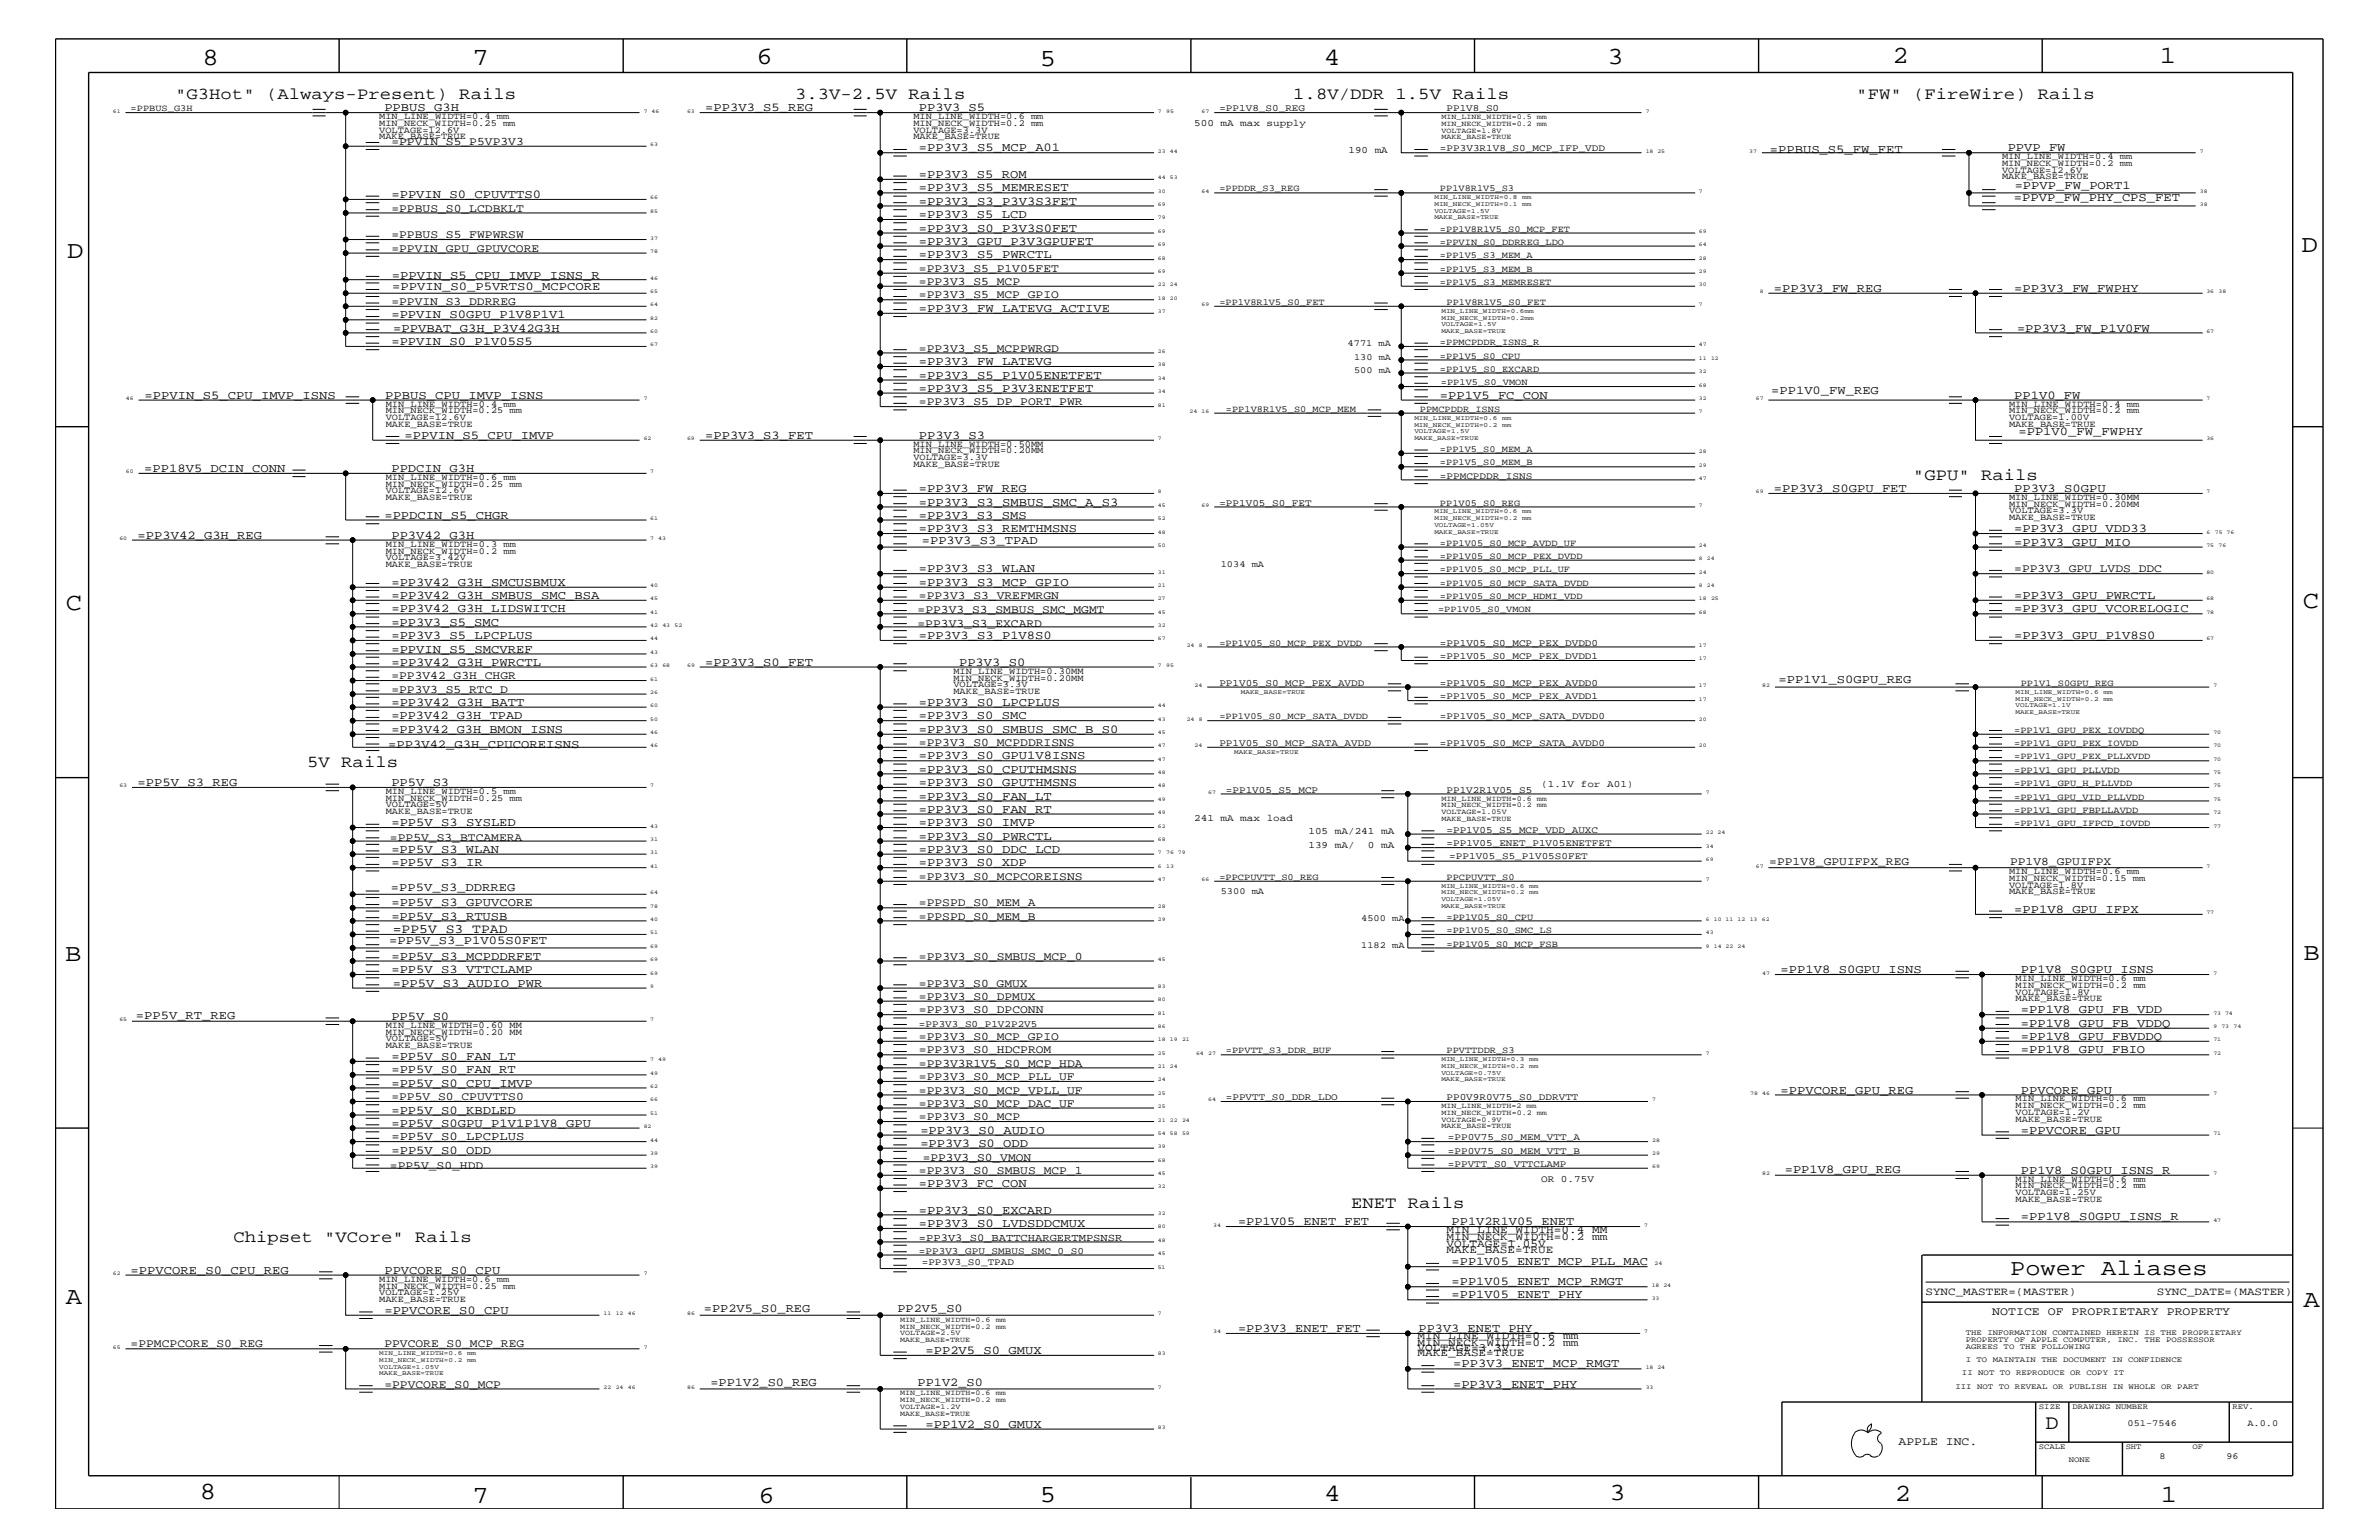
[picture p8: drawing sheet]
<svg xmlns="http://www.w3.org/2000/svg" width="432mm" height="279mm" viewBox="0 0 432 279" stroke-linecap="round" stroke-linejoin="round" font-family="sans-serif">
<defs><g id="words">
<g font-size="4.5">
<text x="36.7" y="11.7">8</text>
<text x="85.8" y="11.7">7</text>
<text x="137.3" y="11.5">6</text>
<text x="240.3" y="11.7">4</text>
<text x="291.8" y="11.5">3</text>
<text x="343.5" y="11.5">2</text>
<text x="392" y="11.5">1</text>
<text x="188.7" y="12.1">5</text>
<text x="12.2" y="46.8">D</text>
<text x="417.7" y="45.7">D</text>
<text x="11.9" y="110.6">C</text>
<text x="418" y="110.3">C</text>
<text x="11.9" y="174.3">B</text>
<text x="418.1" y="174.2">B</text>
<text x="11.9" y="236.7">A</text>
<text x="418.1" y="237.1">A</text>
<text x="36.2" y="271.9">8</text>
<text x="85.8" y="272.7">7</text>
<text x="137.7" y="272.7">6</text>
<text x="188.7" y="272.5">5</text>
<text x="240.4" y="272.3">4</text>
<text x="292.1" y="272.2">3</text>
<text x="343.9" y="272.3">2</text>
<text x="392.2" y="272.6">1</text>
</g>
<text font-size="4.1" x="364.9" y="231.3">Power Aliases</text>
<text font-size="3.7" x="371.3" y="259.3">D</text>
<g font-size="3">
<text x="31.8" y="18">&quot;G3Hot&quot; (Always-Present) Rails</text>
<text x="144.3" y="18">3.3V-2.5V Rails</text>
<text x="234.7" y="18">1.8V/DDR 1.5V Rails</text>
<text x="336.9" y="18">&quot;FW&quot; (FireWire) Rails</text>
<text x="347.2" y="87.1">&quot;GPU&quot; Rails</text>
<text x="55.8" y="139.2">5V Rails</text>
<text x="245.2" y="219.2">ENET Rails</text>
<text x="42.4" y="225.3">Chipset &quot;VCore&quot; Rails</text>
</g>
<text font-size="2.4" x="71.3" y="169.3">=PP5V_S3_TPAD</text>
<g font-size="2.2">
<text x="69.8" y="20.2">PPBUS_G3H</text>
<text x="128" y="20.2">=PP3V3_S5_REG</text>
<text x="166.8" y="20.2">PP3V3_S5</text>
<text x="166.8" y="27.5">=PP3V3_S5_MCP_A01</text>
<text x="321.2" y="27.7">=PPBUS_S5_FW_FET</text>
<text x="364.4" y="27.5">PPVP_FW</text>
<text x="71" y="35.9">=PPVIN_S0_CPUVTTS0</text>
<text x="166.8" y="34.7">=PP3V3_S5_MEMRESET</text>
<text x="166.8" y="32.3">=PP3V3_S5_ROM</text>
<text x="365.7" y="34.3">=PPVP_FW_PORT1</text>
<text x="166.8" y="37.2">=PP3V3_S3_P3V3S3FET</text>
<text x="166.8" y="39.6">=PP3V3_S5_LCD</text>
<text x="365.5" y="36.5">=PPVP_FW_PHY_CPS_FET</text>
<text x="166.8" y="42">=PP3V3_S0_P3V3S0FET</text>
<text x="166.8" y="46.8">=PP3V3_S5_PWRCTL</text>
<text x="166.8" y="44.4">=PP3V3_GPU_P3V3GPUFET</text>
<text x="71.1" y="50.6">=PPVIN_S5_CPU_IMVP_ISNS_R</text>
<text x="71.2" y="52.6">=PPVIN_S0_P5VRTS0_MCPCORE</text>
<text x="322" y="52.9">=PP3V3_FW_REG</text>
<text x="365.6" y="52.9">=PP3V3_FW_FWPHY</text>
<text x="71" y="57.8">=PPVIN_S0GPU_P1V8P1V1</text>
<text x="166.8" y="56.6">=PP3V3_FW_LATEVG_ACTIVE</text>
<text x="71" y="62.6">=PPVIN_S0_P1V05S5</text>
<text x="71.4" y="60.3">=PPVBAT_G3H_P3V42G3H</text>
<text x="366.1" y="60.3">=PP3V3_FW_P1V0FW</text>
<text x="166.8" y="71.1">=PP3V3_S5_P3V3ENETFET</text>
<text x="166.8" y="68.7">=PP3V3_S5_P1V05ENETFET</text>
<text x="166.8" y="66.2">=PP3V3_FW_LATEVG</text>
<text x="321.5" y="71.5">=PP1V0_FW_REG</text>
<text x="26.2" y="72.3">=PPVIN_S5_CPU_IMVP_ISNS</text>
<text x="69.9" y="72.3">PPBUS_CPU_IMVP_ISNS</text>
<text x="261.4" y="72.3">=PP1V5_FC_CON</text>
<text x="365.6" y="72.3">PP1V0_FW</text>
<text x="73.4" y="79.6">=PPVIN_S5_CPU_IMVP</text>
<text x="128" y="79.6">=PP3V3_S3_FET</text>
<text x="166.8" y="79.6">PP3V3_S3</text>
<text x="366.4" y="78.9">=PP1V0_FW_FWPHY</text>
<text x="26.2" y="85.6">=PP18V5_DCIN_CONN</text>
<text x="71" y="85.6">PPDCIN_G3H</text>
<text x="166.8" y="89.3">=PP3V3_FW_REG</text>
<text x="322" y="89.3">=PP3V3_S0GPU_FET</text>
<text x="365.6" y="89.3">PP3V3_S0GPU</text>
<text x="69.8" y="94.2">=PPDCIN_S5_CHGR</text>
<text x="166.8" y="91.7">=PP3V3_S3_SMBUS_SMC_A_S3</text>
<text x="166.8" y="94.2">=PP3V3_S3_SMS</text>
<text x="25" y="97.7">=PP3V42_G3H_REG</text>
<text x="71" y="97.7">PP3V42_G3H</text>
<text x="166.8" y="96.5">=PP3V3_S3_REMTHMSNS</text>
<text x="167.3" y="98.7">=PP3V3_S3_TPAD</text>
<text x="365.6" y="99">=PP3V3_GPU_MIO</text>
<text x="365.6" y="96.5">=PP3V3_GPU_VDD33</text>
<text x="71" y="106.3">=PP3V42_G3H_SMCUSBMUX</text>
<text x="166.8" y="106.3">=PP3V3_S3_MCP_GPIO</text>
<text x="166.8" y="103.8">=PP3V3_S3_WLAN</text>
<text x="71" y="113.6">=PP3V3_S5_SMC</text>
<text x="71" y="108.7">=PP3V42_G3H_SMBUS_SMC_BSA</text>
<text x="71" y="111.1">=PP3V42_G3H_LIDSWITCH</text>
<text x="365.6" y="111.1">=PP3V3_GPU_VCORELOGIC</text>
<text x="365.6" y="108.7">=PP3V3_GPU_PWRCTL</text>
<text x="71" y="115.9">=PP3V3_S5_LPCPLUS</text>
<text x="71" y="118.4">=PPVIN_S5_SMCVREF</text>
<text x="166.8" y="115.9">=PP3V3_S3_P1V8S0</text>
<text x="365.6" y="115.9">=PP3V3_GPU_P1V8S0</text>
<text x="71" y="120.8">=PP3V42_G3H_PWRCTL</text>
<text x="128" y="120.8">=PP3V3_S0_FET</text>
<text x="174.1" y="120.8">PP3V3_S0</text>
<text x="322.8" y="124">=PP1V1_S0GPU_REG</text>
<text x="71" y="130.5">=PP3V42_G3H_TPAD</text>
<text x="71" y="128">=PP3V42_G3H_BATT</text>
<text x="166.8" y="128">=PP3V3_S0_LPCPLUS</text>
<text x="166.8" y="130.5">=PP3V3_S0_SMC</text>
<text x="70.4" y="135.7">=PP3V42_G3H_CPUCOREISNS</text>
<text x="71" y="133">=PP3V42_G3H_BMON_ISNS</text>
<text x="166.8" y="133">=PP3V3_S0_SMBUS_SMC_B_S0</text>
<text x="166.8" y="137.8">=PP3V3_S0_GPU1V8ISNS</text>
<text x="25" y="142.6">=PP5V_S3_REG</text>
<text x="71" y="142.6">PP5V_S3</text>
<text x="166.8" y="140.2">=PP3V3_S0_CPUTHMSNS</text>
<text x="166.8" y="142.6">=PP3V3_S0_GPUTHMSNS</text>
<text x="71" y="149.9">=PP5V_S3_SYSLED</text>
<text x="166.8" y="149.9">=PP3V3_S0_IMVP</text>
<text x="166.8" y="147.5">=PP3V3_S0_FAN_RT</text>
<text x="166.8" y="145.1">=PP3V3_S0_FAN_LT</text>
<text x="71" y="154.7">=PP5V_S3_WLAN</text>
<text x="166.8" y="154.7">=PP3V3_S0_DDC_LCD</text>
<text x="166.8" y="152.3">=PP3V3_S0_PWRCTL</text>
<text x="71" y="161.7">=PP5V_S3_DDRREG</text>
<text x="71" y="157.2">=PP5V_S3_IR</text>
<text x="166.8" y="157.2">=PP3V3_S0_XDP</text>
<text x="71" y="164.5">=PP5V_S3_GPUVCORE</text>
<text x="71" y="166.9">=PP5V_S3_RTUSB</text>
<text x="365.6" y="165.6">=PP1V8_GPU_IFPX</text>
<text x="70.6" y="171.3">=PP5V_S3_P1V05S0FET</text>
<text x="71" y="174.2">=PP5V_S3_MCPDDRFET</text>
<text x="71" y="176.6">=PP5V_S3_VTTCLAMP</text>
<text x="71.3" y="179">=PP5V_S3_AUDIO_PWR</text>
<text x="323.2" y="176.6">=PP1V8_S0GPU_ISNS</text>
<text x="366.8" y="176.6">PP1V8_S0GPU_ISNS</text>
<text x="24.6" y="184.9">=PP5V_RT_REG</text>
<text x="71" y="185">PP5V_S0</text>
<text x="366.8" y="183.8">=PP1V8_GPU_FB_VDD</text>
<text x="366.8" y="188.7">=PP1V8_GPU_FBVDDQ</text>
<text x="366.8" y="186.3">=PP1V8_GPU_FB_VDDQ</text>
<text x="366.8" y="191.1">=PP1V8_GPU_FBIO</text>
<text x="71" y="197.2">=PP5V_S0_CPU_IMVP</text>
<text x="71" y="194.8">=PP5V_S0_FAN_RT</text>
<text x="71" y="192.3">=PP5V_S0_FAN_LT</text>
<text x="71" y="202">=PP5V_S0_KBDLED</text>
<text x="323.2" y="198.4">=PPVCORE_GPU_REG</text>
<text x="366.8" y="198.4">PPVCORE_GPU</text>
<text x="71" y="204.4">=PP5V_S0GPU_P1V1P1V8_GPU</text>
<text x="71" y="206.9">=PP5V_S0_LPCPLUS</text>
<text x="71" y="209.3">=PP5V_S0_ODD</text>
<text x="167" y="208.1">=PP3V3_S0_ODD</text>
<text x="167" y="205.7">=PP3V3_S0_AUDIO</text>
<text x="366.8" y="205.7">=PPVCORE_GPU</text>
<text x="166.8" y="215.3">=PP3V3_FC_CON</text>
<text x="323.9" y="212.9">=PP1V8_GPU_REG</text>
<text x="366.8" y="213">PP1V8_S0GPU_ISNS_R</text>
<text x="166.8" y="220.2">=PP3V3_S0_EXCARD</text>
<text x="366.8" y="221.4">=PP1V8_S0GPU_ISNS_R</text>
<text x="166.8" y="222.6">=PP3V3_S0_LVDSDDCMUX</text>
<text x="224.7" y="222.3">=PP1V05_ENET_FET</text>
<text x="263.5" y="222.3">PP1V2R1V05_ENET</text>
<text x="23.7" y="231.1">=PPVCORE_S0_CPU_REG</text>
<text x="69.8" y="231.1">PPVCORE_S0_CPU</text>
<text x="263.5" y="233.2">=PP1V05_ENET_MCP_RMGT</text>
<text x="263.5" y="229.6">=PP1V05_ENET_MCP_PLL_MAC</text>
<text x="69.8" y="238.4">=PPVCORE_S0_CPU</text>
<text x="127.8" y="238">=PP2V5_S0_REG</text>
<text x="162.9" y="238">PP2V5_S0</text>
<text x="263.5" y="235.6">=PP1V05_ENET_PHY</text>
<text x="168" y="245.6">=PP2V5_S0_GMUX</text>
<text x="224.7" y="241.7">=PP3V3_ENET_FET</text>
<text x="257.5" y="241.7">PP3V3_ENET_PHY</text>
<text x="128.9" y="251.4">=PP1V2_S0_REG</text>
<text x="166.5" y="251.4">PP1V2_S0</text>
<text x="263.7" y="248.1">=PP3V3_ENET_MCP_RMGT</text>
<text x="263.7" y="251.7">=PP3V3_ENET_PHY</text>
<text x="168" y="259">=PP1V2_S0_GMUX</text>
</g>
<g font-size="2.1">
<text x="71" y="26.3">=PPVIN_S5_P5VP3V3</text>
<text x="71" y="38.4">=PPBUS_S0_LCDBKLT</text>
<text x="71" y="45.7">=PPVIN_GPU_GPUVCORE</text>
<text x="71" y="43.2">=PPBUS_S5_FWPWRSW</text>
<text x="166.8" y="51.7">=PP3V3_S5_MCP</text>
<text x="166.8" y="49.3">=PP3V3_S5_P1V05FET</text>
<text x="71" y="55.3">=PPVIN_S3_DDRREG</text>
<text x="166.8" y="54.1">=PP3V3_S5_MCP_GPIO</text>
<text x="166.8" y="63.9">=PP3V3_S5_MCPPWRGD</text>
<text x="166.8" y="73.5">=PP3V3_S5_DP_PORT_PWR</text>
<text x="365.6" y="103.8">=PP3V3_GPU_LVDS_DDC</text>
<text x="166.5" y="113.7">=PP3V3_S3_EXCARD</text>
<text x="166.5" y="111.3">=PP3V3_S3_SMBUS_SMC_MGMT</text>
<text x="166.8" y="108.7">=PP3V3_S3_VREFMRGN</text>
<text x="71" y="123.2">=PP3V42_G3H_CHGR</text>
<text x="71" y="125.7">=PP3V3_S5_RTC_D</text>
<text x="166.8" y="135.3">=PP3V3_S0_MCPDDRISNS</text>
<text x="70.8" y="152.6">=PP5V_S3_BTCAMERA</text>
<text x="166.8" y="159.6">=PP3V3_S0_MCPCOREISNS</text>
<text x="321.1" y="157">=PP1V8_GPUIFPX_REG</text>
<text x="364.8" y="157">PP1V8_GPUIFPX</text>
<text x="166.8" y="166.9">=PPSPD_S0_MEM_B</text>
<text x="166.8" y="164.5">=PPSPD_S0_MEM_A</text>
<text x="166.8" y="179">=PP3V3_S0_GMUX</text>
<text x="166.8" y="174.2">=PP3V3_S0_SMBUS_MCP_0</text>
<text x="166.8" y="183.8">=PP3V3_S0_DPCONN</text>
<text x="166.8" y="181.4">=PP3V3_S0_DPMUX</text>
<text x="166.8" y="191.1">=PP3V3_S0_HDCPROM</text>
<text x="166.8" y="188.7">=PP3V3_S0_MCP_GPIO</text>
<text x="166.8" y="195.9">=PP3V3_S0_MCP_PLL_UF</text>
<text x="166.8" y="193.6">=PP3V3R1V5_S0_MCP_HDA</text>
<text x="71" y="199.6">=PP5V_S0_CPUVTTS0</text>
<text x="166.8" y="203.2">=PP3V3_S0_MCP</text>
<text x="166.8" y="200.9">=PP3V3_S0_MCP_DAC_UF</text>
<text x="166.8" y="198.4">=PP3V3_S0_MCP_VPLL_UF</text>
<text x="70.8" y="212">=PP5V_S0_HDD</text>
<text x="166.8" y="213">=PP3V3_S0_SMBUS_MCP_1</text>
<text x="167.5" y="210.6">=PP3V3_S0_VMON</text>
<text x="361.6" y="238.6">NOTICE OF PROPRIETARY PROPERTY</text>
<text x="23.7" y="244.5">=PPMCPCORE_S0_REG</text>
<text x="69.8" y="244.5">PPVCORE_S0_MCP_REG</text>
<text x="69.8" y="251.7">=PPVCORE_S0_MCP</text>
<text x="344.6" y="262.2">APPLE INC.</text>
</g>
<g font-size="2">
<text x="262.6" y="226.2">VOLTAGE=1.05V</text>
<text x="262.6" y="223.7">MIN_LINE_WIDTH=0.4 MM</text>
<text x="262.6" y="224.9">MIN_NECK_WIDTH=0.2 mm</text>
<text x="262.6" y="227.4">MAKE_BASE=TRUE</text>
<text x="349.5" y="235">SYNC_MASTER=(MASTER)</text>
<text x="391.5" y="235">SYNC_DATE=(MASTER)</text>
<text x="257.3" y="245.1">VOLTAGE=3.3V</text>
<text x="257.3" y="244.1">MIN_NECK_WIDTH=0.2 mm</text>
<text x="257.3" y="243">MIN_LINE_WIDTH=0.6 mm</text>
<text x="257.3" y="246.1">MAKE_BASE=TRUE</text>
</g>
<text font-size="1.9" x="166.8" y="225.1">=PP3V3_S0_BATTCHARGERTMPSNSR</text>
<g font-size="1.8">
<text x="216.7" y="22.9">500 mA max supply</text>
<text x="221.3" y="20.2">=PP1V8_S0_REG</text>
<text x="262.6" y="20.2">PP1V8_S0</text>
<text x="244.8" y="27.7">190 mA</text>
<text x="261.4" y="27.5">=PP3V3R1V8_S0_MCP_IFP_VDD</text>
<text x="261.4" y="86.9">=PPMCPDDR_ISNS</text>
<text x="221.3" y="91.9">=PP1V05_S0_FET</text>
<text x="261.4" y="119.6">=PP1V05_S0_MCP_PEX_DVDD1</text>
<text x="261.4" y="117.2">=PP1V05_S0_MCP_PEX_DVDD0</text>
<text x="221.3" y="124.4">PP1V05_S0_MCP_PEX_AVDD</text>
<text x="261.4" y="124.4">=PP1V05_S0_MCP_PEX_AVDD0</text>
<text x="261.4" y="126.9">=PP1V05_S0_MCP_PEX_AVDD1</text>
<text x="261.4" y="130.5">=PP1V05_S0_MCP_SATA_DVDD0</text>
<text x="221.3" y="135.3">PP1V05_S0_MCP_SATA_AVDD</text>
<text x="261.4" y="135.3">=PP1V05_S0_MCP_SATA_AVDD0</text>
<text x="222.5" y="143.9">=PP1V05_S5_MCP</text>
<text x="262.6" y="143.9">PP1V2R1V05_S5</text>
<text x="279.7" y="142.9">(1.1V for A01)</text>
<text x="216.7" y="149">241 mA max load</text>
<text x="237.5" y="153.8">139 mA/</text>
<text x="237.5" y="151.3">105 mA/241 mA</text>
<text x="248.3" y="153.8">0 mA</text>
<text x="262.6" y="153.5">=PP1V05_ENET_P1V05ENETFET</text>
<text x="262.6" y="151.1">=PP1V05_S5_MCP_VDD_AUXC</text>
<text x="263.1" y="155.9">=PP1V05_S5_P1V05S0FET</text>
<text x="166.8" y="186.3">=PP3V3_S0_P1V2P2V5</text>
<text x="222.5" y="199.6">=PPVTT_S0_DDR_LDO</text>
<text x="262.6" y="199.6">PP0V9R0V75_S0_DDRVTT</text>
<text x="262.8" y="209.3">=PP0V75_S0_MEM_VTT_B</text>
<text x="262.8" y="206.9">=PP0V75_S0_MEM_VTT_A</text>
<text x="262.8" y="211.7">=PPVTT_S0_VTTCLAMP</text>
<text x="279.7" y="214.4">OR 0.75V</text>
<text x="166.8" y="227.5">=PP3V3_GPU_SMBUS_SMC_0_S0</text>
<text x="167.3" y="229.6">=PP3V3_S0_TPAD</text>
</g>
<g font-size="1.7">
<text x="23.7" y="20.2">=PPBUS_G3H</text>
<text x="68.8" y="22.9">MIN_NECK_WIDTH=0.25 mm</text>
<text x="68.8" y="21.6">MIN_LINE_WIDTH=0.4 mm</text>
<text x="165.8" y="21.6">MIN_LINE_WIDTH=0.6 mm</text>
<text x="165.8" y="22.9">MIN_NECK_WIDTH=0.2 mm</text>
<text x="68.8" y="25.3">MAKE_BASE=TRUE</text>
<text x="68.8" y="24.1">VOLTAGE=12.6V</text>
<text x="165.8" y="24.1">VOLTAGE=3.3V</text>
<text x="165.8" y="25.3">MAKE_BASE=TRUE</text>
<text x="363.4" y="28.9">MIN_LINE_WIDTH=0.4 mm</text>
<text x="221.3" y="34.7">=PPDDR_S3_REG</text>
<text x="261.4" y="34.7">PP1V8R1V5_S3</text>
<text x="363.4" y="30.2">MIN_NECK_WIDTH=0.2 mm</text>
<text x="363.4" y="31.4">VOLTAGE=12.6V</text>
<text x="363.4" y="32.5">MAKE_BASE=TRUE</text>
<text x="261.4" y="42">=PP1V8R1V5_S0_MCP_FET</text>
<text x="261.4" y="44.4">=PPVIN_S0_DDRREG_LDO</text>
<text x="261.4" y="46.8">=PP1V5_S3_MEM_A</text>
<text x="261.4" y="49.3">=PP1V5_S3_MEM_B</text>
<text x="261.4" y="51.7">=PP1V5_S3_MEMRESET</text>
<text x="221.3" y="55.3">=PP1V8R1V5_S0_FET</text>
<text x="262.6" y="55.3">PP1V8R1V5_S0_FET</text>
<text x="244.6" y="62.9">4771 mA</text>
<text x="245.8" y="65.3">130 mA</text>
<text x="261.4" y="62.6">=PPMCPDDR_ISNS_R</text>
<text x="261.4" y="65.1">=PP1V5_S0_CPU</text>
<text x="245.8" y="67.7">500 mA</text>
<text x="261.4" y="67.5">=PP1V5_S0_EXCARD</text>
<text x="261.5" y="69.9">=PP1V5_S0_VMON</text>
<text x="70" y="73.8">MIN_LINE_WIDTH=0.4 mm</text>
<text x="70" y="77.4">MAKE_BASE=TRUE</text>
<text x="70" y="76.2">VOLTAGE=12.6V</text>
<text x="70" y="75">MIN_NECK_WIDTH=0.25 mm</text>
<text x="222.5" y="74.7">=PP1V8R1V5_S0_MCP_MEM</text>
<text x="257.7" y="74.7">PPMCPDDR_ISNS</text>
<text x="364.7" y="73.8">MIN_LINE_WIDTH=0.4 mm</text>
<text x="364.7" y="76.2">VOLTAGE=1.00V</text>
<text x="364.7" y="77.4">MAKE_BASE=TRUE</text>
<text x="364.7" y="75">MIN_NECK_WIDTH=0.2 mm</text>
<text x="165.8" y="81.1">MIN_LINE_WIDTH=0.50MM</text>
<text x="165.8" y="82.2">MIN_NECK_WIDTH=0.20MM</text>
<text x="165.8" y="83.5">VOLTAGE=3.3V</text>
<text x="261.4" y="82">=PP1V5_S0_MEM_A</text>
<text x="70" y="88.3">MIN_NECK_WIDTH=0.25 mm</text>
<text x="70" y="89.5">VOLTAGE=12.6V</text>
<text x="70" y="87.1">MIN_LINE_WIDTH=0.6 mm</text>
<text x="165.8" y="84.7">MAKE_BASE=TRUE</text>
<text x="261.4" y="84.4">=PP1V5_S0_MEM_B</text>
<text x="70" y="90.7">MAKE_BASE=TRUE</text>
<text x="261.4" y="91.7">PP1V05_S0_REG</text>
<text x="364.7" y="90.7">MIN_LINE_WIDTH=0.30MM</text>
<text x="364.7" y="94.3">MAKE_BASE=TRUE</text>
<text x="364.7" y="92">MIN_NECK_WIDTH=0.20MM</text>
<text x="364.7" y="93.2">VOLTAGE=3.3V</text>
<text x="70" y="101.6">VOLTAGE=3.42V</text>
<text x="70" y="100.4">MIN_NECK_WIDTH=0.2 mm</text>
<text x="70" y="99.3">MIN_LINE_WIDTH=0.3 mm</text>
<text x="261.4" y="101.4">=PP1V05_S0_MCP_PEX_DVDD</text>
<text x="261.4" y="99">=PP1V05_S0_MCP_AVDD_UF</text>
<text x="70" y="102.9">MAKE_BASE=TRUE</text>
<text x="221.6" y="102.9">1034 mA</text>
<text x="261.4" y="106.3">=PP1V05_S0_MCP_SATA_DVDD</text>
<text x="261.4" y="103.8">=PP1V05_S0_MCP_PLL_UF</text>
<text x="261" y="111.1">=PP1V05_S0_VMON</text>
<text x="261.4" y="108.7">=PP1V05_S0_MCP_HDMI_VDD</text>
<text x="221.3" y="117.2">=PP1V05_S0_MCP_PEX_DVDD</text>
<text x="173.1" y="123.5">MIN_NECK_WIDTH=0.20MM</text>
<text x="173.1" y="125.9">MAKE_BASE=TRUE</text>
<text x="173.1" y="122.3">MIN_LINE_WIDTH=0.30MM</text>
<text x="173.1" y="124.7">VOLTAGE=3.3V</text>
<text x="366.8" y="124.4">PP1V1_S0GPU_REG</text>
<text x="221.3" y="130.5">=PP1V05_S0_MCP_SATA_DVDD</text>
<text x="365.6" y="137.8">=PP1V1_GPU_PEX_PLLXVDD</text>
<text x="365.6" y="133">=PP1V1_GPU_PEX_IOVDDQ</text>
<text x="365.6" y="135.3">=PP1V1_GPU_PEX_IOVDD</text>
<text x="365.6" y="142.6">=PP1V1_GPU_H_PLLVDD</text>
<text x="365.6" y="140.2">=PP1V1_GPU_PLLVDD</text>
<text x="70" y="145.3">MIN_NECK_WIDTH=0.25 mm</text>
<text x="70" y="144">MIN_LINE_WIDTH=0.5 mm</text>
<text x="70" y="147.7">MAKE_BASE=TRUE</text>
<text x="70" y="146.5">VOLTAGE=5V</text>
<text x="365.6" y="145.1">=PP1V1_GPU_VID_PLLVDD</text>
<text x="365.6" y="147.5">=PP1V1_GPU_FBPLLAVDD</text>
<text x="365.6" y="149.9">=PP1V1_GPU_IFPCD_IOVDD</text>
<text x="221.3" y="159.6">=PPCPUVTT_S0_REG</text>
<text x="262.6" y="159.6">PPCPUVTT_S0</text>
<text x="364.7" y="161.1">VOLTAGE=1.8V</text>
<text x="364.7" y="158.6">MIN_LINE_WIDTH=0.6 mm</text>
<text x="364.7" y="159.9">MIN_NECK_WIDTH=0.15 mm</text>
<text x="221.6" y="162.2">5300 mA</text>
<text x="247.1" y="167.1">4500 mA</text>
<text x="262.6" y="166.9">=PP1V05_S0_CPU</text>
<text x="364.7" y="162.2">MAKE_BASE=TRUE</text>
<text x="247.1" y="172">1182 mA</text>
<text x="262.6" y="169.3">=PP1V05_S0_SMC_LS</text>
<text x="262.6" y="171.7">=PP1V05_S0_MCP_FSB</text>
<text x="365.8" y="178">MIN_LINE_WIDTH=0.6 mm</text>
<text x="365.8" y="179.3">MIN_NECK_WIDTH=0.2 mm</text>
<text x="365.8" y="181.6">MAKE_BASE=TRUE</text>
<text x="365.8" y="180.5">VOLTAGE=1.8V</text>
<text x="70" y="186.5">MIN_LINE_WIDTH=0.60 MM</text>
<text x="70" y="188.9">VOLTAGE=5V</text>
<text x="70" y="190.2">MAKE_BASE=TRUE</text>
<text x="70" y="187.7">MIN_NECK_WIDTH=0.20 MM</text>
<text x="222.5" y="191.1">=PPVTT_S3_DDR_BUF</text>
<text x="262.6" y="191.1">PPVTTDDR_S3</text>
<text x="365.8" y="199.8">MIN_LINE_WIDTH=0.6 mm</text>
<text x="365.8" y="201">MIN_NECK_WIDTH=0.2 mm</text>
<text x="365.8" y="202.3">VOLTAGE=1.2V</text>
<text x="365.8" y="203.5">MAKE_BASE=TRUE</text>
<text x="365.8" y="214.4">MIN_LINE_WIDTH=0.6 mm</text>
<text x="365.8" y="215.6">MIN_NECK_WIDTH=0.2 mm</text>
<text x="365.8" y="218">MAKE_BASE=TRUE</text>
<text x="365.8" y="216.9">VOLTAGE=1.25V</text>
<text x="68.8" y="232.6">MIN_LINE_WIDTH=0.6 mm</text>
<text x="68.8" y="233.8">MIN_NECK_WIDTH=0.25 mm</text>
<text x="68.8" y="235">VOLTAGE=1.25V</text>
<text x="68.8" y="236.2">MAKE_BASE=TRUE</text>
<text x="386.2" y="258.7">051-7546</text>
<text x="407.9" y="258.7">A.0.0</text>
<text x="392" y="264.7">8</text>
<text x="404.1" y="264.7">96</text>
</g>
<g font-size="1.4">
<text x="261.6" y="21.6">MIN_LINE_WIDTH=0.5 mm</text>
<text x="261.6" y="22.9">MIN_NECK_WIDTH=0.2 mm</text>
<text x="261.6" y="24.1">VOLTAGE=1.8V</text>
<text x="261.6" y="25.3">MAKE_BASE=TRUE</text>
<text x="261.6" y="146.5">MIN_NECK_WIDTH=0.2 mm</text>
<text x="261.6" y="147.7">VOLTAGE=1.05V</text>
<text x="261.6" y="149">MAKE_BASE=TRUE</text>
<text x="261.6" y="145.3">MIN_LINE_WIDTH=0.6 mm</text>
<text x="261.6" y="201">MIN_LINE_WIDTH=2 mm</text>
<text x="261.6" y="202.3">MIN_NECK_WIDTH=0.2 mm</text>
<text x="261.6" y="203.5">VOLTAGE=0.9V</text>
<text x="261.6" y="204.7">MAKE_BASE=TRUE</text>
<text x="163.4" y="239.9">MIN_LINE_WIDTH=0.6 mm</text>
<text x="163.4" y="243.5">MAKE_BASE=TRUE</text>
<text x="163.4" y="241.1">MIN_NECK_WIDTH=0.2 mm</text>
<text x="163.4" y="242.3">VOLTAGE=2.5V</text>
<text x="356.8" y="242.3">THE INFORMATION CONTAINED HEREIN IS THE PROPRIETARY</text>
<text x="356.8" y="243.5">PROPERTY OF APPLE COMPUTER, INC. THE POSSESSOR</text>
<text x="356.8" y="244.7">AGREES TO THE FOLLOWING</text>
<text x="354.9" y="252">III NOT TO REVEAL OR PUBLISH IN WHOLE OR PART</text>
<text x="356.1" y="249.5">II NOT TO REPRODUCE OR COPY IT</text>
<text x="356.8" y="247.1">I TO MAINTAIN THE DOCUMENT IN CONFIDENCE</text>
<text x="163.4" y="253.2">MIN_LINE_WIDTH=0.6 mm</text>
<text x="163.4" y="254.4">MIN_NECK_WIDTH=0.2 mm</text>
<text x="163.4" y="256.8">MAKE_BASE=TRUE</text>
<text x="163.4" y="255.6">VOLTAGE=1.2V</text>
<text x="370.1" y="255.6">SIZE</text>
<text x="376.2" y="255.6">DRAWING NUMBER</text>
<text x="405.2" y="255.6">REV.</text>
<text x="370.1" y="262.9">SCALE</text>
<text x="385.8" y="262.9">SHT</text>
<text x="397.9" y="262.9">OF</text>
<text x="375.5" y="265.3">NONE</text>
</g>
<g font-size="1.2">
<text x="260.3" y="37.4">MIN_NECK_WIDTH=0.1</text>
<text x="260.3" y="38.6">VOLTAGE=1.5V</text>
<text x="260.3" y="39.8">MAKE_BASE=TRUE</text>
<text x="260.3" y="36.2">MIN_LINE_WIDTH=0.8</text>
<text x="276.3" y="37.4">mm</text>
<text x="276.3" y="36.2">mm</text>
<text x="261.6" y="56.8">MIN_LINE_WIDTH=0.6mm</text>
<text x="261.6" y="58">MIN_NECK_WIDTH=0.2mm</text>
<text x="261.6" y="59.2">VOLTAGE=1.5V</text>
<text x="261.6" y="60.4">MAKE_BASE=TRUE</text>
<text x="256.7" y="76.2">MIN_LINE_WIDTH=0.6</text>
<text x="256.7" y="77.4">MIN_NECK_WIDTH=0.2</text>
<text x="272.6" y="76.2">mm</text>
<text x="272.6" y="77.4">mm</text>
<text x="256.7" y="79.9">MAKE_BASE=TRUE</text>
<text x="256.7" y="78.6">VOLTAGE=1.5V</text>
<text x="260.3" y="93.2">MIN_LINE_WIDTH=0.6</text>
<text x="260.3" y="94.3">MIN_NECK_WIDTH=0.2</text>
<text x="260.3" y="95.6">VOLTAGE=1.05V</text>
<text x="276.3" y="93.2">mm</text>
<text x="276.3" y="94.3">mm</text>
<text x="260.3" y="96.8">MAKE_BASE=TRUE</text>
<text x="225.2" y="125.9">MAKE_BASE=TRUE</text>
<text x="365.8" y="125.9">MIN_LINE_WIDTH=0.6</text>
<text x="381.8" y="125.9">mm</text>
<text x="365.8" y="127.1">MIN_NECK_WIDTH=0.2</text>
<text x="365.8" y="129.6">MAKE_BASE=TRUE</text>
<text x="365.8" y="128.3">VOLTAGE=1.1V</text>
<text x="381.8" y="127.1">mm</text>
<text x="224" y="136.8">MAKE_BASE=TRUE</text>
<text x="261.6" y="161.1">MIN_LINE_WIDTH=0.6</text>
<text x="277.6" y="161.1">mm</text>
<text x="261.6" y="162.2">MIN_NECK_WIDTH=0.2</text>
<text x="261.6" y="163.5">VOLTAGE=1.05V</text>
<text x="261.6" y="164.7">MAKE_BASE=TRUE</text>
<text x="277.6" y="162.2">mm</text>
<text x="261.6" y="196.2">MAKE_BASE=TRUE</text>
<text x="261.6" y="193.7">MIN_NECK_WIDTH=0.2</text>
<text x="261.6" y="192.6">MIN_LINE_WIDTH=0.3</text>
<text x="261.6" y="195">VOLTAGE=0.75V</text>
<text x="277.6" y="193.7">mm</text>
<text x="277.6" y="192.6">mm</text>
<text x="68.8" y="245.9">MIN_LINE_WIDTH=0.6</text>
<text x="84.8" y="245.9">mm</text>
<text x="68.8" y="247.1">MIN_NECK_WIDTH=0.2</text>
<text x="68.8" y="249.5">MAKE_BASE=TRUE</text>
<text x="68.8" y="248.4">VOLTAGE=1.05V</text>
<text x="84.8" y="247.1">mm</text>
</g>
<g font-size="1">
<text x="20.5" y="20.4">61</text>
<text x="116.8" y="20.4">7</text>
<text x="118.3" y="20.4">46</text>
<text x="124.7" y="20.4">63</text>
<text x="210.1" y="20.4">7</text>
<text x="211.7" y="20.4">95</text>
<text x="218.1" y="20.4">67</text>
<text x="298.7" y="20.4">7</text>
<text x="118" y="26.5">63</text>
<text x="210.1" y="27.7">23</text>
<text x="212.3" y="27.7">44</text>
<text x="298.7" y="27.7">18 25</text>
<text x="317.5" y="27.7">37</text>
<text x="399.3" y="27.7">7</text>
<text x="210.1" y="32.5">44</text>
<text x="210.1" y="35">30</text>
<text x="212.3" y="32.5">53</text>
<text x="218.1" y="35">64</text>
<text x="308.4" y="35">7</text>
<text x="399.3" y="35">38</text>
<text x="118" y="36.2">66</text>
<text x="118" y="38.6">85</text>
<text x="210.1" y="39.8">79</text>
<text x="210.1" y="37.4">69</text>
<text x="399.3" y="37.4">38</text>
<text x="118" y="45.9">78</text>
<text x="118" y="43.5">37</text>
<text x="210.1" y="42.3">69</text>
<text x="210.1" y="47.1">68</text>
<text x="210.1" y="44.6">69</text>
<text x="308.4" y="42.3">69</text>
<text x="308.4" y="44.6">64</text>
<text x="308.4" y="47.1">28</text>
<text x="118" y="50.7">46</text>
<text x="118" y="53.2">65</text>
<text x="210.1" y="51.9">22</text>
<text x="210.1" y="49.6">69</text>
<text x="212.3" y="51.9">24</text>
<text x="308.4" y="51.9">30</text>
<text x="308.4" y="49.6">29</text>
<text x="319.4" y="53.2">8</text>
<text x="400.5" y="53.2">36</text>
<text x="402.7" y="53.2">38</text>
<text x="118" y="58">82</text>
<text x="118" y="55.6">64</text>
<text x="210.1" y="54.4">18</text>
<text x="210.1" y="56.8">37</text>
<text x="212.3" y="54.4">20</text>
<text x="218.1" y="55.6">69</text>
<text x="308.4" y="55.6">7</text>
<text x="118" y="62.9">67</text>
<text x="118" y="60.4">60</text>
<text x="210.1" y="64">26</text>
<text x="308.4" y="62.9">47</text>
<text x="308.4" y="65.3">11</text>
<text x="310.6" y="65.3">12</text>
<text x="400.5" y="60.4">67</text>
<text x="210.1" y="71.3">34</text>
<text x="210.1" y="68.9">34</text>
<text x="210.1" y="66.5">38</text>
<text x="308.4" y="67.7">32</text>
<text x="308.4" y="70.1">68</text>
<text x="22.9" y="72.6">46</text>
<text x="116.8" y="72.6">7</text>
<text x="210.1" y="73.8">81</text>
<text x="215.9" y="75">24</text>
<text x="218.1" y="75">16</text>
<text x="308.4" y="72.6">32</text>
<text x="308.4" y="75">7</text>
<text x="318.7" y="72.6">67</text>
<text x="400.5" y="72.6">7</text>
<text x="116.8" y="79.9">62</text>
<text x="124.7" y="79.9">69</text>
<text x="210.1" y="79.9">7</text>
<text x="308.4" y="82.2">28</text>
<text x="400.5" y="79.9">36</text>
<text x="22.9" y="85.9">60</text>
<text x="118" y="85.9">7</text>
<text x="210.1" y="89.5">8</text>
<text x="308.4" y="87.1">47</text>
<text x="308.4" y="84.7">29</text>
<text x="318.7" y="89.5">69</text>
<text x="400.5" y="89.5">7</text>
<text x="118" y="94.3">61</text>
<text x="210.1" y="94.3">52</text>
<text x="210.1" y="92">45</text>
<text x="218.1" y="92">69</text>
<text x="308.4" y="92">7</text>
<text x="21.7" y="98">60</text>
<text x="118" y="98">7</text>
<text x="119.5" y="98">43</text>
<text x="210.1" y="99.3">50</text>
<text x="210.1" y="96.8">48</text>
<text x="308.4" y="101.6">8</text>
<text x="308.4" y="99.3">24</text>
<text x="309.8" y="101.6">24</text>
<text x="400.5" y="99.3">75</text>
<text x="400.5" y="96.8">6</text>
<text x="402" y="96.8">75 76</text>
<text x="402.7" y="99.3">76</text>
<text x="118" y="106.5">40</text>
<text x="210.1" y="106.5">21</text>
<text x="210.1" y="104.1">31</text>
<text x="308.4" y="106.5">8</text>
<text x="308.4" y="104.1">24</text>
<text x="309.8" y="106.5">24</text>
<text x="400.5" y="104.1">80</text>
<text x="118" y="111.4">41</text>
<text x="118" y="113.7">42</text>
<text x="118" y="108.9">45</text>
<text x="120.2" y="113.7">43</text>
<text x="122.4" y="113.7">52</text>
<text x="210.1" y="108.9">27</text>
<text x="210.1" y="113.7">32</text>
<text x="210.1" y="111.4">45</text>
<text x="308.4" y="111.4">68</text>
<text x="308.4" y="108.9">18</text>
<text x="310.6" y="108.9">25</text>
<text x="400.5" y="108.9">68</text>
<text x="400.5" y="111.4">78</text>
<text x="118" y="118.6">43</text>
<text x="118" y="116.2">44</text>
<text x="210.1" y="116.2">67</text>
<text x="215.4" y="117.4">24</text>
<text x="217.6" y="117.4">8</text>
<text x="308.4" y="119.8">17</text>
<text x="308.4" y="117.4">17</text>
<text x="400.5" y="116.2">67</text>
<text x="118" y="121">63</text>
<text x="118" y="125.9">26</text>
<text x="118" y="123.5">61</text>
<text x="120.2" y="121">68</text>
<text x="124.7" y="121">69</text>
<text x="210.1" y="121">7</text>
<text x="211.7" y="121">95</text>
<text x="216.8" y="124.7">24</text>
<text x="308.4" y="124.7">17</text>
<text x="319.9" y="124.7">82</text>
<text x="401.7" y="124.7">7</text>
<text x="118" y="128.3">60</text>
<text x="118" y="130.8">50</text>
<text x="210.1" y="128.3">44</text>
<text x="210.1" y="130.8">43</text>
<text x="215.4" y="130.8">24</text>
<text x="217.6" y="130.8">8</text>
<text x="308.4" y="127.1">17</text>
<text x="308.4" y="130.8">20</text>
<text x="118" y="133.2">46</text>
<text x="118" y="135.6">46</text>
<text x="210.1" y="133.2">45</text>
<text x="210.1" y="135.6">47</text>
<text x="216.8" y="135.6">24</text>
<text x="308.4" y="135.6">20</text>
<text x="401.7" y="133.2">70</text>
<text x="401.7" y="135.6">70</text>
<text x="21.7" y="142.9">63</text>
<text x="118" y="142.9">7</text>
<text x="210.1" y="140.4">48</text>
<text x="210.1" y="142.9">48</text>
<text x="210.1" y="138">47</text>
<text x="401.7" y="142.9">75</text>
<text x="401.7" y="140.4">75</text>
<text x="401.7" y="138">70</text>
<text x="210.1" y="147.7">49</text>
<text x="210.1" y="145.3">49</text>
<text x="219.3" y="144">67</text>
<text x="309.6" y="144">7</text>
<text x="401.7" y="145.3">75</text>
<text x="401.7" y="147.7">72</text>
<text x="118" y="152.6">31</text>
<text x="118" y="150.1">43</text>
<text x="118" y="155">31</text>
<text x="210.1" y="150.1">62</text>
<text x="210.1" y="155">7</text>
<text x="210.1" y="152.6">68</text>
<text x="211.7" y="155">76 79</text>
<text x="309.6" y="153.8">34</text>
<text x="309.6" y="151.3">22 24</text>
<text x="401.7" y="150.1">77</text>
<text x="118" y="157.4">41</text>
<text x="210.1" y="157.4">6</text>
<text x="210.1" y="159.9">47</text>
<text x="211.7" y="157.4">13</text>
<text x="218.1" y="159.9">66</text>
<text x="309.6" y="159.9">7</text>
<text x="309.6" y="156.2">69</text>
<text x="318.7" y="157.4">67</text>
<text x="400.5" y="157.4">7</text>
<text x="118" y="167.1">40</text>
<text x="118" y="162.2">64</text>
<text x="118" y="164.7">78</text>
<text x="210.1" y="167.1">29</text>
<text x="210.1" y="164.7">28</text>
<text x="309.6" y="167.1">6</text>
<text x="311.1" y="167.1">10 11</text>
<text x="315.4" y="167.1">12</text>
<text x="317.6" y="167.1">13</text>
<text x="319.8" y="167.1">62</text>
<text x="400.5" y="165.9">77</text>
<text x="118" y="169.5">51</text>
<text x="118" y="172">69</text>
<text x="309.6" y="169.5">43</text>
<text x="309.6" y="172">9</text>
<text x="311.1" y="172">14 22</text>
<text x="315.4" y="172">24</text>
<text x="118" y="179.3">9</text>
<text x="118" y="176.8">69</text>
<text x="118" y="174.4">69</text>
<text x="210.1" y="179.3">83</text>
<text x="210.1" y="174.4">45</text>
<text x="319.9" y="176.8">47</text>
<text x="401.7" y="176.8">7</text>
<text x="21.7" y="185.3">65</text>
<text x="118" y="185.3">7</text>
<text x="210.1" y="184.1">81</text>
<text x="210.1" y="181.6">80</text>
<text x="401.7" y="184.1">73 74</text>
<text x="210.1" y="191.4">25</text>
<text x="210.1" y="188.9">18</text>
<text x="210.1" y="186.5">86</text>
<text x="212.3" y="188.9">19</text>
<text x="214.5" y="188.9">21</text>
<text x="217.1" y="191.4">64</text>
<text x="219.3" y="191.4">27</text>
<text x="309.6" y="191.4">7</text>
<text x="401.7" y="186.5">9</text>
<text x="401.7" y="191.4">72</text>
<text x="401.7" y="188.9">71</text>
<text x="403.2" y="186.5">73</text>
<text x="405.4" y="186.5">74</text>
<text x="118" y="192.6">7</text>
<text x="118" y="197.4">62</text>
<text x="118" y="195">49</text>
<text x="119.5" y="192.6">49</text>
<text x="210.1" y="196.2">24</text>
<text x="210.1" y="193.7">21</text>
<text x="212.3" y="193.7">24</text>
<text x="118" y="199.8">66</text>
<text x="118" y="202.3">51</text>
<text x="210.1" y="203.5">21</text>
<text x="210.1" y="201">25</text>
<text x="210.1" y="198.7">25</text>
<text x="212.3" y="203.5">22</text>
<text x="214.5" y="203.5">24</text>
<text x="219.3" y="199.8">64</text>
<text x="299.9" y="199.8">7</text>
<text x="317.7" y="198.7">78</text>
<text x="319.9" y="198.7">46</text>
<text x="401.7" y="198.7">7</text>
<text x="116.8" y="204.7">82</text>
<text x="118" y="207.1">44</text>
<text x="118" y="209.6">39</text>
<text x="210.1" y="208.3">39</text>
<text x="210.1" y="205.9">54</text>
<text x="212.3" y="205.9">58</text>
<text x="214.5" y="205.9">59</text>
<text x="299.9" y="209.6">29</text>
<text x="299.9" y="207.1">28</text>
<text x="401.7" y="205.9">71</text>
<text x="118" y="211.9">39</text>
<text x="210.1" y="213.2">45</text>
<text x="210.1" y="210.8">68</text>
<text x="210.1" y="215.6">32</text>
<text x="299.9" y="211.9">69</text>
<text x="319.9" y="213.2">82</text>
<text x="401.7" y="213.2">7</text>
<text x="210.1" y="220.4">32</text>
<text x="401.7" y="221.7">47</text>
<text x="210.1" y="227.7">45</text>
<text x="210.1" y="225.3">48</text>
<text x="210.1" y="222.9">80</text>
<text x="220.2" y="222.5">34</text>
<text x="298.4" y="222.5">7</text>
<text x="20.5" y="231.3">62</text>
<text x="116.8" y="231.3">7</text>
<text x="210.1" y="230.2">51</text>
<text x="299.8" y="233.5">18 24</text>
<text x="300.3" y="229.6">24</text>
<text x="109.6" y="238.6">11</text>
<text x="111.8" y="238.6">12</text>
<text x="114" y="238.6">46</text>
<text x="124.7" y="238.6">86</text>
<text x="210.1" y="238.6">7</text>
<text x="299.8" y="235.8">33</text>
<text x="20.5" y="244.7">65</text>
<text x="116.8" y="244.7">7</text>
<text x="210.1" y="245.9">83</text>
<text x="220.2" y="241.9">34</text>
<text x="298.4" y="241.9">7</text>
<text x="109.6" y="252">22</text>
<text x="111.8" y="252">24</text>
<text x="114" y="252">46</text>
<text x="124.7" y="252">86</text>
<text x="210.1" y="252">7</text>
<text x="298.7" y="248.4">18 24</text>
<text x="298.7" y="252">33</text>
<text x="210.1" y="259.3">83</text>
</g>
</g></defs>
<g fill="none" stroke="#000" stroke-width=".18">
<path d="M56.7 19.8h2.4M154.9 19.8h2.4M249.4 19.8h2.5M22.8 20.4h93.3M56.7 21h2.4M62.7 36.2v7.3h54.6M62.7 36.2h54.6M62.7 38.6h54.6M62.7 26.5h54.6M62.7 20.4v15.8M66.4 35.6h2.4M66.4 27.1h2.4"/>
<path d="M66.4 38h2.4M66.4 36.8h2.4M66.4 39.2h2.4M66.4 25.9h2.4M127 20.4h82.5M154.9 21h2.4M159.8 20.4v7.3h49.7M159.8 39.8v2.5h49.7M159.8 35h49.7M159.8 37.4h49.7M159.8 32.5h49.7M159.8 39.8h49.7"/>
<path d="M159.8 27.7v12.1M162.1 35.6h2.5M162.1 34.4h2.5M162.1 28.3h2.5M162.1 27.1h2.5M162.1 38h2.5M162.1 36.8h2.5M162.1 33.1h2.5M162.1 31.9h2.5M162.1 39.2h2.5M220.4 35h33.9v7.3h53.4M220.4 20.4h33.9"/>
<path d="M249.4 35.6h2.5M249.4 34.4h2.5M249.4 21h2.5M254.3 35h53.4M256.7 28.3h2.5M256.7 27.1h2.5M297.9 20.4h-43.6v7.3h43.6M319.8 27.7h37.6v7.3h41.1M352.5 28.3h2.4M352.5 27.1h2.4M357.4 27.7h41.1M357.4 35v2.4h41.1"/>
<path d="M359.7 35.6h2.5M359.7 34.4h2.5M359.7 38h2.5M359.7 36.8h2.5M62.7 45.9v4.8h54.6M62.7 53.2v2.4h54.6M62.7 55.6v7.3h54.6M62.7 53.2h54.6M62.7 58h54.6M62.7 45.9h54.6M62.7 43.5v2.4M62.7 50.7v2.5"/>
<path d="M66.4 56.2h2.4M66.4 55h2.4M66.4 52.5h2.4M66.4 51.3h2.4M66.4 50.2h2.4M66.4 46.5h2.4M66.4 45.3h2.4M66.4 44.1h2.4M66.4 42.9h2.4M66.4 59.8h2.4M66.4 53.8h2.4M66.4 57.4h2.4"/>
<path d="M66.4 58.6h2.4M159.8 42.3v4.8h49.7M159.8 51.9v2.5h49.7M159.8 51.9h49.7M159.8 49.6h49.7M159.8 44.6h49.7M159.8 56.8h49.7M159.8 47.1v4.8M159.8 54.4v9.6M162.1 56.2h2.5M162.1 55h2.5M162.1 52.5h2.5"/>
<path d="M162.1 51.3h2.5M162.1 50.2h2.5M162.1 48.9h2.5M162.1 47.7h2.5M162.1 46.5h2.5M162.1 45.3h2.5M162.1 44.1h2.5M162.1 42.9h2.5M162.1 41.7h2.5M162.1 53.8h2.5M162.1 57.4h2.5M162.1 40.4h2.5"/>
<path d="M220.4 55.6h87.3M249.4 56.2h2.5M249.4 55h2.5M254.3 44.6h53.4M254.3 42.3v4.8M254.3 55.6v7.3M256.7 52.5h2.5M256.7 51.3h2.5M256.7 50.2h2.5M256.7 48.9h2.5M256.7 47.7h2.5M256.7 46.5h2.5"/>
<path d="M256.7 45.3h2.5M256.7 44.1h2.5M256.7 42.9h2.5M256.7 41.7h2.5M307.7 49.6h-53.4v2.3h53.4M307.7 47.1h-53.4v2.5M321 53.2h37.6M353.7 52.5h2.4M353.7 53.8h2.4M361 52.5h2.4M361 59.8h2.4M361 53.8h2.4"/>
<path d="M399.8 53.2h-41.2v7.2h41.2M25.1 72.6h91M62.7 60.4h54.6M62.7 73.2h2.5M62.7 72h2.5M66.4 63.4h2.4M66.4 62.3h2.4M66.4 61.1h2.4M67.6 72.6v7.3h48.5M70 79.2h2.5M127 79.9h82.5M154.9 79.2h2.4"/>
<path d="M159.8 64v2.5h49.7M159.8 68.9h49.7M159.8 66.5v7.3h49.7M159.8 71.3h49.7M159.8 64h49.7M159.8 79.9v12.1M162.1 63.4h2.5M162.1 65.9h2.5M162.1 64.7h2.5M162.1 68.4h2.5M162.1 67.1h2.5M162.1 70.7h2.5"/>
<path d="M162.1 69.5h2.5M162.1 74.4h2.5M162.1 73.2h2.5M162.1 72h2.5M220.4 75h87.3M248.2 75.6h2.5M248.2 74.4h2.5M254.3 67.7h53.4M254.3 70.1h53.4M254.3 65.3v7.3h53.4M254.3 75v7.2M256.7 63.4h2.5"/>
<path d="M256.7 62.3h2.5M256.7 65.9h2.5M256.7 64.7h2.5M256.7 68.4h2.5M256.7 67.1h2.5M256.7 70.7h2.5M256.7 69.5h2.5M256.7 73.2h2.5M256.7 72h2.5M307.7 62.9h-53.4v2.4h53.4M321 72.6h37.6v7.3h41.2M353.7 73.2h2.4"/>
<path d="M353.7 72h2.4M358.6 72.6h41.2M361 61.1h2.4M361 79.2h2.4M24 98h40M25.1 85.9h92.2M53.1 85.3h2.4M53.1 86.5h2.4M59.1 98.7h2.5M59.1 97.4h2.5M62.7 85.9v8.4h54.6M66.4 95h2.4"/>
<path d="M66.4 93.8h2.4M70 80.5h2.5M117.3 98h-53.3v8.5M154.9 80.5h2.4M159.8 99.3h49.7M159.8 94.3h49.7M159.8 89.5h49.7M159.8 94.3v2.5M159.8 99.3v4.8M162.1 99.9h2.5M162.1 98.7h2.5M162.1 92.6h2.5"/>
<path d="M162.1 91.4h2.5M162.1 95h2.5M162.1 93.8h2.5M162.1 97.4h2.5M162.1 90.1h2.5M162.1 88.9h2.5M162.1 96.2h2.5M209.5 96.8h-49.7v2.5M209.5 92h-49.7v2.3M220.4 92h33.9M249.4 92.6h2.5M249.4 91.4h2.5"/>
<path d="M254.3 84.7v2.4h53.4M256.7 85.3h2.5M256.7 84.1h2.5M256.7 82.8h2.5M256.7 81.6h2.5M256.7 99.9h2.5M256.7 98.7h2.5M256.7 86.5h2.5M256.7 87.7h2.5M307.7 99.3h-53.4v2.3M307.7 92h-53.4v7.3M307.7 82.2h-53.4v2.5h53.4"/>
<path d="M321 89.5h78.8M353.7 90.1h2.4M353.7 88.9h2.4M358.6 89.5v7.3h41.2M358.6 96.8v2.5h41.2M358.6 99.3v4.8h41.2M361 99.9h2.4M361 98.7h2.4M361 80.5h2.4M361 97.4h2.4M361 96.2h2.4M64 106.5h53.3"/>
<path d="M64 116.2h53.3M64 113.7h53.3M64 118.6h53.3M64 106.5v2.4M64 111.4v14.5M66.4 109.5h2.4M66.4 108.3h2.4M66.4 107.1h2.4M66.4 105.9h2.4M66.4 116.8h2.4M66.4 115.6h2.4M66.4 112h2.4"/>
<path d="M66.4 110.8h2.4M66.4 118.1h2.4M66.4 119.2h2.4M66.4 114.4h2.4M66.4 113.1h2.4M117.3 108.9h-53.3v2.5h53.3M162.1 109.5h2.5M162.1 108.3h2.5M162.1 107.1h2.5M162.1 105.9h2.5M162.1 104.7h2.5M162.1 103.5h2.5"/>
<path d="M162.1 116.8h2.5M162.1 115.6h2.5M162.1 112h2.5M162.1 110.8h2.5M162.1 114.4h2.5M162.1 113.1h2.5M209.5 113.7h-49.7v2.5h49.7M209.5 111.4h-49.7v2.3M209.5 108.9h-49.7v2.5M209.5 106.5h-49.7v2.4M209.5 104.1h-49.7v2.4M219.1 117.4h35.2v2.4h53.4"/>
<path d="M249.4 116.8h2.5M249.4 118.1h2.5M254.3 117.4h53.4M256.7 109.5h2.5M256.7 108.3h2.5M256.7 107.1h2.5M256.7 105.9h2.5M256.7 102.2h2.5M256.7 101h2.5M256.7 104.7h2.5M256.7 103.5h2.5M256.7 112h2.5"/>
<path d="M256.7 110.8h2.5M256.7 119.2h2.5M307.7 108.9h-53.4v2.5h53.4M307.7 106.5h-53.4v2.4M307.7 104.1h-53.4v2.4M307.7 101.6h-53.4v2.5M358.6 104.1v4.8h41.2M358.6 108.9v2.5h41.2M358.6 111.4v4.8h41.2M361 109.5h2.4M361 108.3h2.4M361 104.7h2.4"/>
<path d="M361 103.5h2.4M361 116.8h2.4M361 115.6h2.4M361 112h2.4M361 110.8h2.4M64 133.2v2.4h53.3M64 133.2h53.3M64 121h53.3M64 123.5h53.3M66.4 136.2h2.4M66.4 135h2.4M66.4 133.8h2.4"/>
<path d="M66.4 132.5h2.4M66.4 131.3h2.4M66.4 130.2h2.4M66.4 128.9h2.4M66.4 127.7h2.4M66.4 125.3h2.4M66.4 124.1h2.4M66.4 120.4h2.4M66.4 126.5h2.4M66.4 121.7h2.4M66.4 122.9h2.4M117.3 130.8h-53.3v2.4"/>
<path d="M117.3 128.3h-53.3v2.5M117.3 125.9h-53.3v2.4M127 121h32.8M159.8 133.2h49.7M159.8 133.2v2.4M159.8 138v14.6M162.1 136.2h2.5M162.1 135h2.5M162.1 133.8h2.5M162.1 132.5h2.5M162.1 139.8h2.5M162.1 138.6h2.5"/>
<path d="M162.1 137.4h2.5M162.1 131.3h2.5M162.1 130.2h2.5M162.1 128.9h2.5M162.1 127.7h2.5M162.1 120.4h2.5M162.1 121.7h2.5M209.5 135.6h-49.7v2.4h49.7M209.5 130.8h-49.7v2.4M209.5 128.3h-49.7v2.5M209.5 121h-49.7v7.3M219.1 135.6h88.6"/>
<path d="M219.1 130.8h88.6M219.1 124.7h88.6M251.9 131.3h2.4M251.9 130.2h2.4M251.9 125.3h2.4M251.9 124.1h2.4M255.5 124.7v2.4h52.2M256.7 136.2h2.5M256.7 135h2.5M256.7 127.7h2.5M256.7 120.4h2.5M256.7 126.5h2.5"/>
<path d="M322.2 124.7h78.8M354.9 125.3h2.5M354.9 124.1h2.5M358.6 124.7v8.5h42.4M358.6 133.2v2.4h42.4M358.6 138v2.4h42.4M358.6 138h42.4M358.6 135.6v2.4M361 136.2h2.4M361 135h2.4M361 133.8h2.4M361 132.5h2.4"/>
<path d="M361 139.8h2.4M361 138.6h2.4M361 137.4h2.4M24 142.9h93.3M59.1 143.5h2.5M59.1 142.3h2.5M64 142.9v9.7h53.3M64 157.4h53.3M64 155h53.3M64 150.1h53.3M64 152.6v9.6M66.4 158h2.4"/>
<path d="M66.4 156.8h2.4M66.4 155.6h2.4M66.4 154.4h2.4M66.4 153.2h2.4M66.4 152h2.4M66.4 150.7h2.4M66.4 149.5h2.4M159.8 150.1h49.7M159.8 147.7h49.7M159.8 142.9h49.7M159.8 145.3h49.7M159.8 140.4h49.7"/>
<path d="M159.8 155v2.4M162.1 159.2h2.5M162.1 158h2.5M162.1 156.8h2.5M162.1 155.6h2.5M162.1 154.4h2.5M162.1 153.2h2.5M162.1 152h2.5M162.1 150.7h2.5M162.1 149.5h2.5M162.1 148.4h2.5M162.1 147.1h2.5"/>
<path d="M162.1 143.5h2.5M162.1 142.3h2.5M162.1 145.9h2.5M162.1 144.7h2.5M162.1 141.1h2.5M209.5 159.9h-49.7v4.8M209.5 157.4h-49.7v2.5M209.5 152.6h-49.7v2.4h49.7M220.4 159.9h35.1v7.2M221.6 144h87.3M250.7 159.2h2.4M250.7 143.5h2.4"/>
<path d="M250.7 144.7h2.4M255.5 144v7.3h53.4M255.5 151.3v2.5h53.4M255.5 153.8v2.4h53.4M255.5 159.9h53.4M258 156.8h2.4M258 155.6h2.4M258 154.4h2.4M258 153.2h2.4M258 152h2.4M258 150.7h2.4M321 157.4h37.6"/>
<path d="M353.7 158h2.4M353.7 156.8h2.4M358.6 140.4v2.5h42.4M358.6 145.3v2.4h42.4M358.6 147.7v2.4h42.4M358.6 145.3h42.4M358.6 142.9v2.4M361 150.7h2.4M361 149.5h2.4M361 148.4h2.4M361 147.1h2.4M361 143.5h2.4"/>
<path d="M361 142.3h2.4M361 145.9h2.4M361 144.7h2.4M361 141.1h2.4M399.8 157.4h-41.2v8.5h41.2M64 162.2v2.5h53.3M64 164.7v2.4h53.3M64 167.1v2.4h53.3M64 169.5v2.5h53.3M64 174.4v2.4h53.3M64 176.8v2.5h53.3M64 174.4h53.3"/>
<path d="M64 162.2h53.3M64 172v2.4M66.4 179.9h2.4M66.4 178.7h2.4M66.4 175h2.4M66.4 173.8h2.4M66.4 167.8h2.4M66.4 166.5h2.4M66.4 165.3h2.4M66.4 164.1h2.4M66.4 172.6h2.4M66.4 171.4h2.4"/>
<path d="M66.4 170.1h2.4M66.4 168.9h2.4M66.4 177.4h2.4M66.4 176.2h2.4M66.4 162.8h2.4M66.4 161.7h2.4M159.8 167.1h49.7M159.8 164.7h49.7M159.8 164.7v9.7M159.8 179.3v2.3M162.1 179.9h2.5M162.1 178.7h2.5"/>
<path d="M162.1 175h2.5M162.1 173.8h2.5M162.1 167.8h2.5M162.1 166.5h2.5M162.1 165.3h2.5M162.1 164.1h2.5M162.1 160.5h2.5M209.5 174.4h-49.7v4.9h49.7M250.7 160.5h2.4M255.5 169.5v2.5h53.4M255.5 169.5h53.4M258 167.8h2.4"/>
<path d="M258 166.5h2.4M258 172.6h2.4M258 171.4h2.4M258 170.1h2.4M258 168.9h2.4M308.9 167.1h-53.4v2.4M322.2 176.8h78.8M354.9 177.4h2.5M354.9 176.2h2.5M359.7 176.8v7.3h41.3M361 166.5h2.4M361 165.3h2.4"/>
<path d="M24 185.3h93.3M59.1 184.7h2.5M59.1 185.9h2.5M64 199.8h53.3M64 197.4h53.3M64 192.6h53.3M64 195h53.3M64 185.3v17M66.4 196.8h2.4M66.4 195.6h2.4M66.4 199.2h2.4M66.4 198.1h2.4"/>
<path d="M66.4 194.4h2.4M66.4 193.2h2.4M66.4 192h2.4M162.1 196.8h2.5M162.1 195.6h2.5M162.1 199.2h2.5M162.1 198.1h2.5M162.1 194.4h2.5M162.1 193.2h2.5M162.1 192h2.5M162.1 190.8h2.5M162.1 189.5h2.5"/>
<path d="M162.1 188.3h2.5M162.1 184.7h2.5M162.1 183.5h2.5M162.1 182.2h2.5M162.1 181h2.5M162.1 187.1h2.5M162.1 185.9h2.5M209.5 198.7h-49.7v2.3M209.5 196.2h-49.7v2.5M209.5 193.7h-49.7v2.5M209.5 191.4h-49.7v2.3M209.5 188.9h-49.7v2.5"/>
<path d="M209.5 186.5h-49.7v2.4M209.5 184.1h-49.7v2.4M209.5 181.6h-49.7v2.5M221.6 191.4h87.3M221.6 199.8h77.5M250.7 199.2h2.4M250.7 192h2.4M250.7 190.8h2.4M255.5 199.8v9.8M322.2 198.7h37.5M354.9 199.2h2.5M354.9 198.1h2.5"/>
<path d="M359.7 184.1v2.4h41.3M359.7 186.5v2.4h41.3M359.7 188.9v2.5h41.3M362.2 192h2.5M362.2 190.8h2.5M362.2 189.5h2.5M362.2 188.3h2.5M362.2 184.7h2.5M362.2 183.5h2.5M362.2 187.1h2.5M362.2 185.9h2.5M401 198.7h-41.3v7.2h41.3"/>
<path d="M64 202.3v2.4h52.1M64 204.7v7.2h53.3M64 207.1h53.3M64 209.6h53.3M64 202.3h53.3M66.4 204.1h2.4M66.4 202.9h2.4M66.4 201.7h2.4M66.4 200.4h2.4M66.4 212.5h2.4M66.4 211.4h2.4M66.4 207.7h2.4"/>
<path d="M66.4 206.5h2.4M66.4 210.2h2.4M66.4 208.9h2.4M66.4 205.3h2.4M159.8 205.9h49.7M159.8 208.3h49.7M159.8 210.8h49.7M159.8 213.2h49.7M159.8 205.9v9.7M162.1 204.1h2.5M162.1 202.9h2.5M162.1 201.7h2.5"/>
<path d="M162.1 200.4h2.5M162.1 212.5h2.5M162.1 211.4h2.5M162.1 207.7h2.5M162.1 206.5h2.5M162.1 210.2h2.5M162.1 208.9h2.5M162.1 205.3h2.5M162.1 219.8h2.5M162.1 216.2h2.5M162.1 215h2.5M162.1 213.8h2.5"/>
<path d="M209.5 215.6h-49.7v4.8M209.5 203.5h-49.7v2.4M209.5 201h-49.7v2.5M250.7 200.4h2.4M255.5 207.1h43.6M258 212.5h2.4M258 211.4h2.4M258 207.7h2.4M258 206.5h2.4M258 210.2h2.4M258 208.9h2.4M299.1 209.6h-43.6v2.3h43.6"/>
<path d="M322.2 213.2h78.8M354.9 212.5h2.5M354.9 213.8h2.5M359.7 213.2v8.5h41.3M362.2 206.5h2.5M362.2 205.3h2.5M416.1 204.7h5.5M22.8 231.3h93.3M57.9 230.7h2.5M57.9 232h2.5M62.7 231.3v7.3h46.1M65.2 239.2h2.4"/>
<path d="M65.2 238h2.4M127 238.6h32.8v7.3h49.7M153.7 239.2h2.4M153.7 238h2.4M159.8 238.6h49.7M159.8 220.4h49.7M159.8 222.9h49.7M159.8 227.7v2.5h49.7M159.8 220.4v4.9M162.1 221.1h2.5M162.1 223.5h2.5M162.1 222.3h2.5"/>
<path d="M162.1 225.9h2.5M162.1 224.7h2.5M162.1 230.7h2.5M162.1 229.6h2.5M162.1 228.4h2.5M162.1 227.1h2.5M209.5 225.3h-49.7v2.4h49.7M222.5 222.5h75.2M251.6 223.1h2.5M251.6 221.9h2.5M255.5 229.8v6h43.5M255.5 233.5h43.5"/>
<path d="M255.5 229.8h43.5M255.5 222.5v7.3M258.8 236.4h2.4M258.8 235.2h2.4M258.8 234h2.4M258.8 232.9h2.4M258.8 230.4h2.4M258.8 229.2h2.4M349.5 232.6h66M362.2 221.1h2.5M362.2 222.3h2.5M22.8 244.7h39.9"/>
<path d="M57.9 245.3h2.5M57.9 244.1h2.5M65.2 252.6h2.4M65.2 251.4h2.4M116.1 244.7h-53.4v7.3h46.1M127 252h32.8M153.7 252.6h2.4M153.7 251.4h2.4M162.1 246.5h2.5M162.1 245.3h2.5M162.1 259.9h2.5M162.1 258.7h2.5"/>
<path d="M209.5 252h-49.7v7.3h49.7M222.5 241.9h75.2M248 242.5h2.4M248 241.3h2.4M255.5 241.9v10.1h42.4M255.5 248.4h42.4M258 252.6h2.4M258 251.4h2.4M258 248.9h2.4M258 247.8h2.4M336.6 260a1.69 1.69 0 0 1 2.4 0 1.72 1.72 0 0 1 2.5 0M339.6 258.3l.1 .1a1.27 1.27 0 0 1-.7 1.3"/>
<path d="M339.6 258.4a.99 .99 0 0 0-.6 1.4M61.6 267.7v6.1M336.6 260a3.3 3.3 0 0 0 .3 4.1M336.9 264.1l.7 .3 .7-.3M338.2 264.1l.7-.3 .7 .3M339.5 264.1l.7 .3 .7-.3M341.5 260.1a.93 .93 0 0 0-.7 .9 .93 .93 0 0 0 .7 .9M341.5 262l.1 .7a1.99 1.99 0 0 1-.6 1.4"/>
<circle cx="62.7" cy="38.6" r=".42"/>
<circle cx="62.7" cy="20.4" r=".42"/>
<circle cx="62.7" cy="36.2" r=".42"/>
<circle cx="62.7" cy="26.5" r=".42"/>
<circle cx="159.8" cy="39.8" r=".42"/>
<circle cx="159.8" cy="37.4" r=".42"/>
<circle cx="159.8" cy="20.4" r=".42"/>
<circle cx="159.8" cy="32.5" r=".42"/>
<circle cx="159.8" cy="35" r=".42"/>
<circle cx="159.8" cy="27.7" r=".42"/>
<circle cx="254.3" cy="20.4" r=".42"/>
<circle cx="254.3" cy="35" r=".42"/>
<circle cx="357.4" cy="27.7" r=".42"/>
<circle cx="357.4" cy="35" r=".42"/>
<circle cx="62.7" cy="55.6" r=".42"/>
<circle cx="62.7" cy="58" r=".42"/>
<circle cx="62.7" cy="53.2" r=".42"/>
<circle cx="62.7" cy="43.5" r=".42"/>
<circle cx="62.7" cy="50.7" r=".42"/>
<circle cx="62.7" cy="45.9" r=".42"/>
<circle cx="159.8" cy="47.1" r=".42"/>
<circle cx="159.8" cy="56.8" r=".42"/>
<circle cx="159.8" cy="49.6" r=".42"/>
<circle cx="159.8" cy="44.6" r=".42"/>
<circle cx="159.8" cy="42.3" r=".42"/>
<circle cx="159.8" cy="51.9" r=".42"/>
<circle cx="159.8" cy="54.4" r=".42"/>
<circle cx="254.3" cy="55.6" r=".42"/>
<circle cx="254.3" cy="47.1" r=".42"/>
<circle cx="254.3" cy="49.6" r=".42"/>
<circle cx="254.3" cy="44.6" r=".42"/>
<circle cx="254.3" cy="42.3" r=".42"/>
<circle cx="358.6" cy="53.2" r=".42"/>
<circle cx="62.7" cy="60.4" r=".42"/>
<circle cx="67.6" cy="72.6" r=".42"/>
<circle cx="159.8" cy="66.5" r=".42"/>
<circle cx="159.8" cy="64" r=".42"/>
<circle cx="159.8" cy="71.3" r=".42"/>
<circle cx="159.8" cy="79.9" r=".42"/>
<circle cx="159.8" cy="68.9" r=".42"/>
<circle cx="254.3" cy="65.3" r=".42"/>
<circle cx="254.3" cy="75" r=".42"/>
<circle cx="254.3" cy="62.9" r=".42"/>
<circle cx="254.3" cy="67.7" r=".42"/>
<circle cx="254.3" cy="70.1" r=".42"/>
<circle cx="358.6" cy="72.6" r=".42"/>
<circle cx="62.7" cy="85.9" r=".42"/>
<circle cx="64" cy="98" r=".42"/>
<circle cx="159.8" cy="92" r=".42"/>
<circle cx="159.8" cy="96.8" r=".42"/>
<circle cx="159.8" cy="89.5" r=".42"/>
<circle cx="159.8" cy="99.3" r=".42"/>
<circle cx="159.8" cy="94.3" r=".42"/>
<circle cx="254.3" cy="84.7" r=".42"/>
<circle cx="254.3" cy="92" r=".42"/>
<circle cx="254.3" cy="82.2" r=".42"/>
<circle cx="254.3" cy="99.3" r=".42"/>
<circle cx="358.6" cy="96.8" r=".42"/>
<circle cx="358.6" cy="89.5" r=".42"/>
<circle cx="358.6" cy="99.3" r=".42"/>
<circle cx="64" cy="111.4" r=".42"/>
<circle cx="64" cy="108.9" r=".42"/>
<circle cx="64" cy="118.6" r=".42"/>
<circle cx="64" cy="113.7" r=".42"/>
<circle cx="64" cy="116.2" r=".42"/>
<circle cx="64" cy="106.5" r=".42"/>
<circle cx="159.8" cy="108.9" r=".42"/>
<circle cx="159.8" cy="111.4" r=".42"/>
<circle cx="159.8" cy="106.5" r=".42"/>
<circle cx="159.8" cy="113.7" r=".42"/>
<circle cx="159.8" cy="104.1" r=".42"/>
<circle cx="254.3" cy="108.9" r=".42"/>
<circle cx="254.3" cy="117.4" r=".42"/>
<circle cx="254.3" cy="101.6" r=".42"/>
<circle cx="254.3" cy="104.1" r=".42"/>
<circle cx="254.3" cy="106.5" r=".42"/>
<circle cx="358.6" cy="111.4" r=".42"/>
<circle cx="358.6" cy="108.9" r=".42"/>
<circle cx="358.6" cy="104.1" r=".42"/>
<circle cx="64" cy="128.3" r=".42"/>
<circle cx="64" cy="125.9" r=".42"/>
<circle cx="64" cy="130.8" r=".42"/>
<circle cx="64" cy="133.2" r=".42"/>
<circle cx="64" cy="123.5" r=".42"/>
<circle cx="64" cy="121" r=".42"/>
<circle cx="159.8" cy="128.3" r=".42"/>
<circle cx="159.8" cy="138" r=".42"/>
<circle cx="159.8" cy="135.6" r=".42"/>
<circle cx="159.8" cy="133.2" r=".42"/>
<circle cx="159.8" cy="121" r=".42"/>
<circle cx="159.8" cy="130.8" r=".42"/>
<circle cx="255.5" cy="124.7" r=".42"/>
<circle cx="358.6" cy="138" r=".42"/>
<circle cx="358.6" cy="135.6" r=".42"/>
<circle cx="358.6" cy="133.2" r=".42"/>
<circle cx="358.6" cy="124.7" r=".42"/>
<circle cx="64" cy="152.6" r=".42"/>
<circle cx="64" cy="157.4" r=".42"/>
<circle cx="64" cy="155" r=".42"/>
<circle cx="64" cy="142.9" r=".42"/>
<circle cx="64" cy="150.1" r=".42"/>
<circle cx="159.8" cy="142.9" r=".42"/>
<circle cx="159.8" cy="145.3" r=".42"/>
<circle cx="159.8" cy="157.4" r=".42"/>
<circle cx="159.8" cy="152.6" r=".42"/>
<circle cx="159.8" cy="155" r=".42"/>
<circle cx="159.8" cy="147.7" r=".42"/>
<circle cx="159.8" cy="140.4" r=".42"/>
<circle cx="159.8" cy="159.9" r=".42"/>
<circle cx="159.8" cy="150.1" r=".42"/>
<circle cx="255.5" cy="151.3" r=".42"/>
<circle cx="255.5" cy="153.8" r=".42"/>
<circle cx="255.5" cy="144" r=".42"/>
<circle cx="255.5" cy="159.9" r=".42"/>
<circle cx="358.6" cy="147.7" r=".42"/>
<circle cx="358.6" cy="142.9" r=".42"/>
<circle cx="358.6" cy="145.3" r=".42"/>
<circle cx="358.6" cy="157.4" r=".42"/>
<circle cx="358.6" cy="140.4" r=".42"/>
<circle cx="64" cy="162.2" r=".42"/>
<circle cx="64" cy="164.7" r=".42"/>
<circle cx="64" cy="174.4" r=".42"/>
<circle cx="64" cy="172" r=".42"/>
<circle cx="64" cy="169.5" r=".42"/>
<circle cx="64" cy="176.8" r=".42"/>
<circle cx="64" cy="167.1" r=".42"/>
<circle cx="159.8" cy="164.7" r=".42"/>
<circle cx="159.8" cy="174.4" r=".42"/>
<circle cx="159.8" cy="179.3" r=".42"/>
<circle cx="159.8" cy="167.1" r=".42"/>
<circle cx="255.5" cy="169.5" r=".42"/>
<circle cx="255.5" cy="167.1" r=".42"/>
<circle cx="359.7" cy="176.8" r=".42"/>
<circle cx="64" cy="199.8" r=".42"/>
<circle cx="64" cy="192.6" r=".42"/>
<circle cx="64" cy="197.4" r=".42"/>
<circle cx="64" cy="195" r=".42"/>
<circle cx="64" cy="185.3" r=".42"/>
<circle cx="159.8" cy="188.9" r=".42"/>
<circle cx="159.8" cy="198.7" r=".42"/>
<circle cx="159.8" cy="181.6" r=".42"/>
<circle cx="159.8" cy="184.1" r=".42"/>
<circle cx="159.8" cy="196.2" r=".42"/>
<circle cx="159.8" cy="191.4" r=".42"/>
<circle cx="159.8" cy="186.5" r=".42"/>
<circle cx="159.8" cy="193.7" r=".42"/>
<circle cx="255.5" cy="199.8" r=".42"/>
<circle cx="359.7" cy="184.1" r=".42"/>
<circle cx="359.7" cy="188.9" r=".42"/>
<circle cx="359.7" cy="198.7" r=".42"/>
<circle cx="359.7" cy="186.5" r=".42"/>
<circle cx="64" cy="204.7" r=".42"/>
<circle cx="64" cy="209.6" r=".42"/>
<circle cx="64" cy="202.3" r=".42"/>
<circle cx="64" cy="207.1" r=".42"/>
<circle cx="159.8" cy="215.6" r=".42"/>
<circle cx="159.8" cy="208.3" r=".42"/>
<circle cx="159.8" cy="213.2" r=".42"/>
<circle cx="159.8" cy="201" r=".42"/>
<circle cx="159.8" cy="210.8" r=".42"/>
<circle cx="159.8" cy="205.9" r=".42"/>
<circle cx="159.8" cy="203.5" r=".42"/>
<circle cx="255.5" cy="209.6" r=".42"/>
<circle cx="255.5" cy="207.1" r=".42"/>
<circle cx="359.7" cy="213.2" r=".42"/>
<circle cx="62.7" cy="231.3" r=".42"/>
<circle cx="159.8" cy="225.3" r=".42"/>
<circle cx="159.8" cy="220.4" r=".42"/>
<circle cx="159.8" cy="238.6" r=".42"/>
<circle cx="159.8" cy="222.9" r=".42"/>
<circle cx="159.8" cy="227.7" r=".42"/>
<circle cx="255.5" cy="222.5" r=".42"/>
<circle cx="255.5" cy="229.8" r=".42"/>
<circle cx="255.5" cy="233.5" r=".42"/>
<circle cx="62.7" cy="244.7" r=".42"/>
<circle cx="159.8" cy="252" r=".42"/>
<circle cx="255.5" cy="241.9" r=".42"/>
<circle cx="255.5" cy="248.4" r=".42"/>
</g>
<g fill="none" stroke="#000" stroke-width=".25">
<path d="M10.1 7.1h411.5v266.7h-411.5zM16.1 13.2h400v254.5h-400zM61.6 7.1v6.1M113.1 7.1v6.1M164.6 7.1v6.1M216.2 7.1v6.1M267.6 7.1v6.1M319.2 7.1v6.1M370.7 7.1v6.1M10.1 77.4h6M416.1 77.4h5.5M10.1 141.1h6"/>
<path d="M416.1 141.1h5.5M10.1 204.7h6M348.8 236.2h67.3M348.8 227.7v26.7M348.9 227.7h67.2M369.5 254.4v13.3M375.5 254.4v7.2M404.6 254.4v7.2M416.1 254.4h-92.7v13.3M113.1 267.7v6.1M164.6 267.7v6.1M216.2 268v5.8"/>
<path d="M267.6 267.7v6.1M319.2 267.7v6.1M369.5 261.6h46.6M370.7 267.7v6.1M385.2 261.6v6.1"/>
</g>
<g fill="#000">
<circle cx="62.7" cy="38.6" r=".42"/>
<circle cx="62.7" cy="20.4" r=".42"/>
<circle cx="62.7" cy="36.2" r=".42"/>
<circle cx="62.7" cy="26.5" r=".42"/>
<circle cx="159.8" cy="39.8" r=".42"/>
<circle cx="159.8" cy="37.4" r=".42"/>
<circle cx="159.8" cy="20.4" r=".42"/>
<circle cx="159.8" cy="32.5" r=".42"/>
<circle cx="159.8" cy="35" r=".42"/>
<circle cx="159.8" cy="27.7" r=".42"/>
<circle cx="254.3" cy="20.4" r=".42"/>
<circle cx="254.3" cy="35" r=".42"/>
<circle cx="357.4" cy="27.7" r=".42"/>
<circle cx="357.4" cy="35" r=".42"/>
<circle cx="62.7" cy="55.6" r=".42"/>
<circle cx="62.7" cy="58" r=".42"/>
<circle cx="62.7" cy="53.2" r=".42"/>
<circle cx="62.7" cy="43.5" r=".42"/>
<circle cx="62.7" cy="50.7" r=".42"/>
<circle cx="62.7" cy="45.9" r=".42"/>
<circle cx="159.8" cy="47.1" r=".42"/>
<circle cx="159.8" cy="56.8" r=".42"/>
<circle cx="159.8" cy="49.6" r=".42"/>
<circle cx="159.8" cy="44.6" r=".42"/>
<circle cx="159.8" cy="42.3" r=".42"/>
<circle cx="159.8" cy="51.9" r=".42"/>
<circle cx="159.8" cy="54.4" r=".42"/>
<circle cx="254.3" cy="55.6" r=".42"/>
<circle cx="254.3" cy="47.1" r=".42"/>
<circle cx="254.3" cy="49.6" r=".42"/>
<circle cx="254.3" cy="44.6" r=".42"/>
<circle cx="254.3" cy="42.3" r=".42"/>
<circle cx="358.6" cy="53.2" r=".42"/>
<circle cx="62.7" cy="60.4" r=".42"/>
<circle cx="67.6" cy="72.6" r=".42"/>
<circle cx="159.8" cy="66.5" r=".42"/>
<circle cx="159.8" cy="64" r=".42"/>
<circle cx="159.8" cy="71.3" r=".42"/>
<circle cx="159.8" cy="79.9" r=".42"/>
<circle cx="159.8" cy="68.9" r=".42"/>
<circle cx="254.3" cy="65.3" r=".42"/>
<circle cx="254.3" cy="75" r=".42"/>
<circle cx="254.3" cy="62.9" r=".42"/>
<circle cx="254.3" cy="67.7" r=".42"/>
<circle cx="254.3" cy="70.1" r=".42"/>
<circle cx="358.6" cy="72.6" r=".42"/>
<circle cx="62.7" cy="85.9" r=".42"/>
<circle cx="64" cy="98" r=".42"/>
<circle cx="159.8" cy="92" r=".42"/>
<circle cx="159.8" cy="96.8" r=".42"/>
<circle cx="159.8" cy="89.5" r=".42"/>
<circle cx="159.8" cy="99.3" r=".42"/>
<circle cx="159.8" cy="94.3" r=".42"/>
<circle cx="254.3" cy="84.7" r=".42"/>
<circle cx="254.3" cy="92" r=".42"/>
<circle cx="254.3" cy="82.2" r=".42"/>
<circle cx="254.3" cy="99.3" r=".42"/>
<circle cx="358.6" cy="96.8" r=".42"/>
<circle cx="358.6" cy="89.5" r=".42"/>
<circle cx="358.6" cy="99.3" r=".42"/>
<circle cx="64" cy="111.4" r=".42"/>
<circle cx="64" cy="108.9" r=".42"/>
<circle cx="64" cy="118.6" r=".42"/>
<circle cx="64" cy="113.7" r=".42"/>
<circle cx="64" cy="116.2" r=".42"/>
<circle cx="64" cy="106.5" r=".42"/>
<circle cx="159.8" cy="108.9" r=".42"/>
<circle cx="159.8" cy="111.4" r=".42"/>
<circle cx="159.8" cy="106.5" r=".42"/>
<circle cx="159.8" cy="113.7" r=".42"/>
<circle cx="159.8" cy="104.1" r=".42"/>
<circle cx="254.3" cy="108.9" r=".42"/>
<circle cx="254.3" cy="117.4" r=".42"/>
<circle cx="254.3" cy="101.6" r=".42"/>
<circle cx="254.3" cy="104.1" r=".42"/>
<circle cx="254.3" cy="106.5" r=".42"/>
<circle cx="358.6" cy="111.4" r=".42"/>
<circle cx="358.6" cy="108.9" r=".42"/>
<circle cx="358.6" cy="104.1" r=".42"/>
<circle cx="64" cy="128.3" r=".42"/>
<circle cx="64" cy="125.9" r=".42"/>
<circle cx="64" cy="130.8" r=".42"/>
<circle cx="64" cy="133.2" r=".42"/>
<circle cx="64" cy="123.5" r=".42"/>
<circle cx="64" cy="121" r=".42"/>
<circle cx="159.8" cy="128.3" r=".42"/>
<circle cx="159.8" cy="138" r=".42"/>
<circle cx="159.8" cy="135.6" r=".42"/>
<circle cx="159.8" cy="133.2" r=".42"/>
<circle cx="159.8" cy="121" r=".42"/>
<circle cx="159.8" cy="130.8" r=".42"/>
<circle cx="255.5" cy="124.7" r=".42"/>
<circle cx="358.6" cy="138" r=".42"/>
<circle cx="358.6" cy="135.6" r=".42"/>
<circle cx="358.6" cy="133.2" r=".42"/>
<circle cx="358.6" cy="124.7" r=".42"/>
<circle cx="64" cy="152.6" r=".42"/>
<circle cx="64" cy="157.4" r=".42"/>
<circle cx="64" cy="155" r=".42"/>
<circle cx="64" cy="142.9" r=".42"/>
<circle cx="64" cy="150.1" r=".42"/>
<circle cx="159.8" cy="142.9" r=".42"/>
<circle cx="159.8" cy="145.3" r=".42"/>
<circle cx="159.8" cy="157.4" r=".42"/>
<circle cx="159.8" cy="152.6" r=".42"/>
<circle cx="159.8" cy="155" r=".42"/>
<circle cx="159.8" cy="147.7" r=".42"/>
<circle cx="159.8" cy="140.4" r=".42"/>
<circle cx="159.8" cy="159.9" r=".42"/>
<circle cx="159.8" cy="150.1" r=".42"/>
<circle cx="255.5" cy="151.3" r=".42"/>
<circle cx="255.5" cy="153.8" r=".42"/>
<circle cx="255.5" cy="144" r=".42"/>
<circle cx="255.5" cy="159.9" r=".42"/>
<circle cx="358.6" cy="147.7" r=".42"/>
<circle cx="358.6" cy="142.9" r=".42"/>
<circle cx="358.6" cy="145.3" r=".42"/>
<circle cx="358.6" cy="157.4" r=".42"/>
<circle cx="358.6" cy="140.4" r=".42"/>
<circle cx="64" cy="162.2" r=".42"/>
<circle cx="64" cy="164.7" r=".42"/>
<circle cx="64" cy="174.4" r=".42"/>
<circle cx="64" cy="172" r=".42"/>
<circle cx="64" cy="169.5" r=".42"/>
<circle cx="64" cy="176.8" r=".42"/>
<circle cx="64" cy="167.1" r=".42"/>
<circle cx="159.8" cy="164.7" r=".42"/>
<circle cx="159.8" cy="174.4" r=".42"/>
<circle cx="159.8" cy="179.3" r=".42"/>
<circle cx="159.8" cy="167.1" r=".42"/>
<circle cx="255.5" cy="169.5" r=".42"/>
<circle cx="255.5" cy="167.1" r=".42"/>
<circle cx="359.7" cy="176.8" r=".42"/>
<circle cx="64" cy="199.8" r=".42"/>
<circle cx="64" cy="192.6" r=".42"/>
<circle cx="64" cy="197.4" r=".42"/>
<circle cx="64" cy="195" r=".42"/>
<circle cx="64" cy="185.3" r=".42"/>
<circle cx="159.8" cy="188.9" r=".42"/>
<circle cx="159.8" cy="198.7" r=".42"/>
<circle cx="159.8" cy="181.6" r=".42"/>
<circle cx="159.8" cy="184.1" r=".42"/>
<circle cx="159.8" cy="196.2" r=".42"/>
<circle cx="159.8" cy="191.4" r=".42"/>
<circle cx="159.8" cy="186.5" r=".42"/>
<circle cx="159.8" cy="193.7" r=".42"/>
<circle cx="255.5" cy="199.8" r=".42"/>
<circle cx="359.7" cy="184.1" r=".42"/>
<circle cx="359.7" cy="188.9" r=".42"/>
<circle cx="359.7" cy="198.7" r=".42"/>
<circle cx="359.7" cy="186.5" r=".42"/>
<circle cx="64" cy="204.7" r=".42"/>
<circle cx="64" cy="209.6" r=".42"/>
<circle cx="64" cy="202.3" r=".42"/>
<circle cx="64" cy="207.1" r=".42"/>
<circle cx="159.8" cy="215.6" r=".42"/>
<circle cx="159.8" cy="208.3" r=".42"/>
<circle cx="159.8" cy="213.2" r=".42"/>
<circle cx="159.8" cy="201" r=".42"/>
<circle cx="159.8" cy="210.8" r=".42"/>
<circle cx="159.8" cy="205.9" r=".42"/>
<circle cx="159.8" cy="203.5" r=".42"/>
<circle cx="255.5" cy="209.6" r=".42"/>
<circle cx="255.5" cy="207.1" r=".42"/>
<circle cx="359.7" cy="213.2" r=".42"/>
<circle cx="62.7" cy="231.3" r=".42"/>
<circle cx="159.8" cy="225.3" r=".42"/>
<circle cx="159.8" cy="220.4" r=".42"/>
<circle cx="159.8" cy="238.6" r=".42"/>
<circle cx="159.8" cy="222.9" r=".42"/>
<circle cx="159.8" cy="227.7" r=".42"/>
<circle cx="255.5" cy="222.5" r=".42"/>
<circle cx="255.5" cy="229.8" r=".42"/>
<circle cx="255.5" cy="233.5" r=".42"/>
<circle cx="62.7" cy="244.7" r=".42"/>
<circle cx="159.8" cy="252" r=".42"/>
<circle cx="255.5" cy="241.9" r=".42"/>
<circle cx="255.5" cy="248.4" r=".42"/>
</g>
<use href="#words"/>
</svg>
